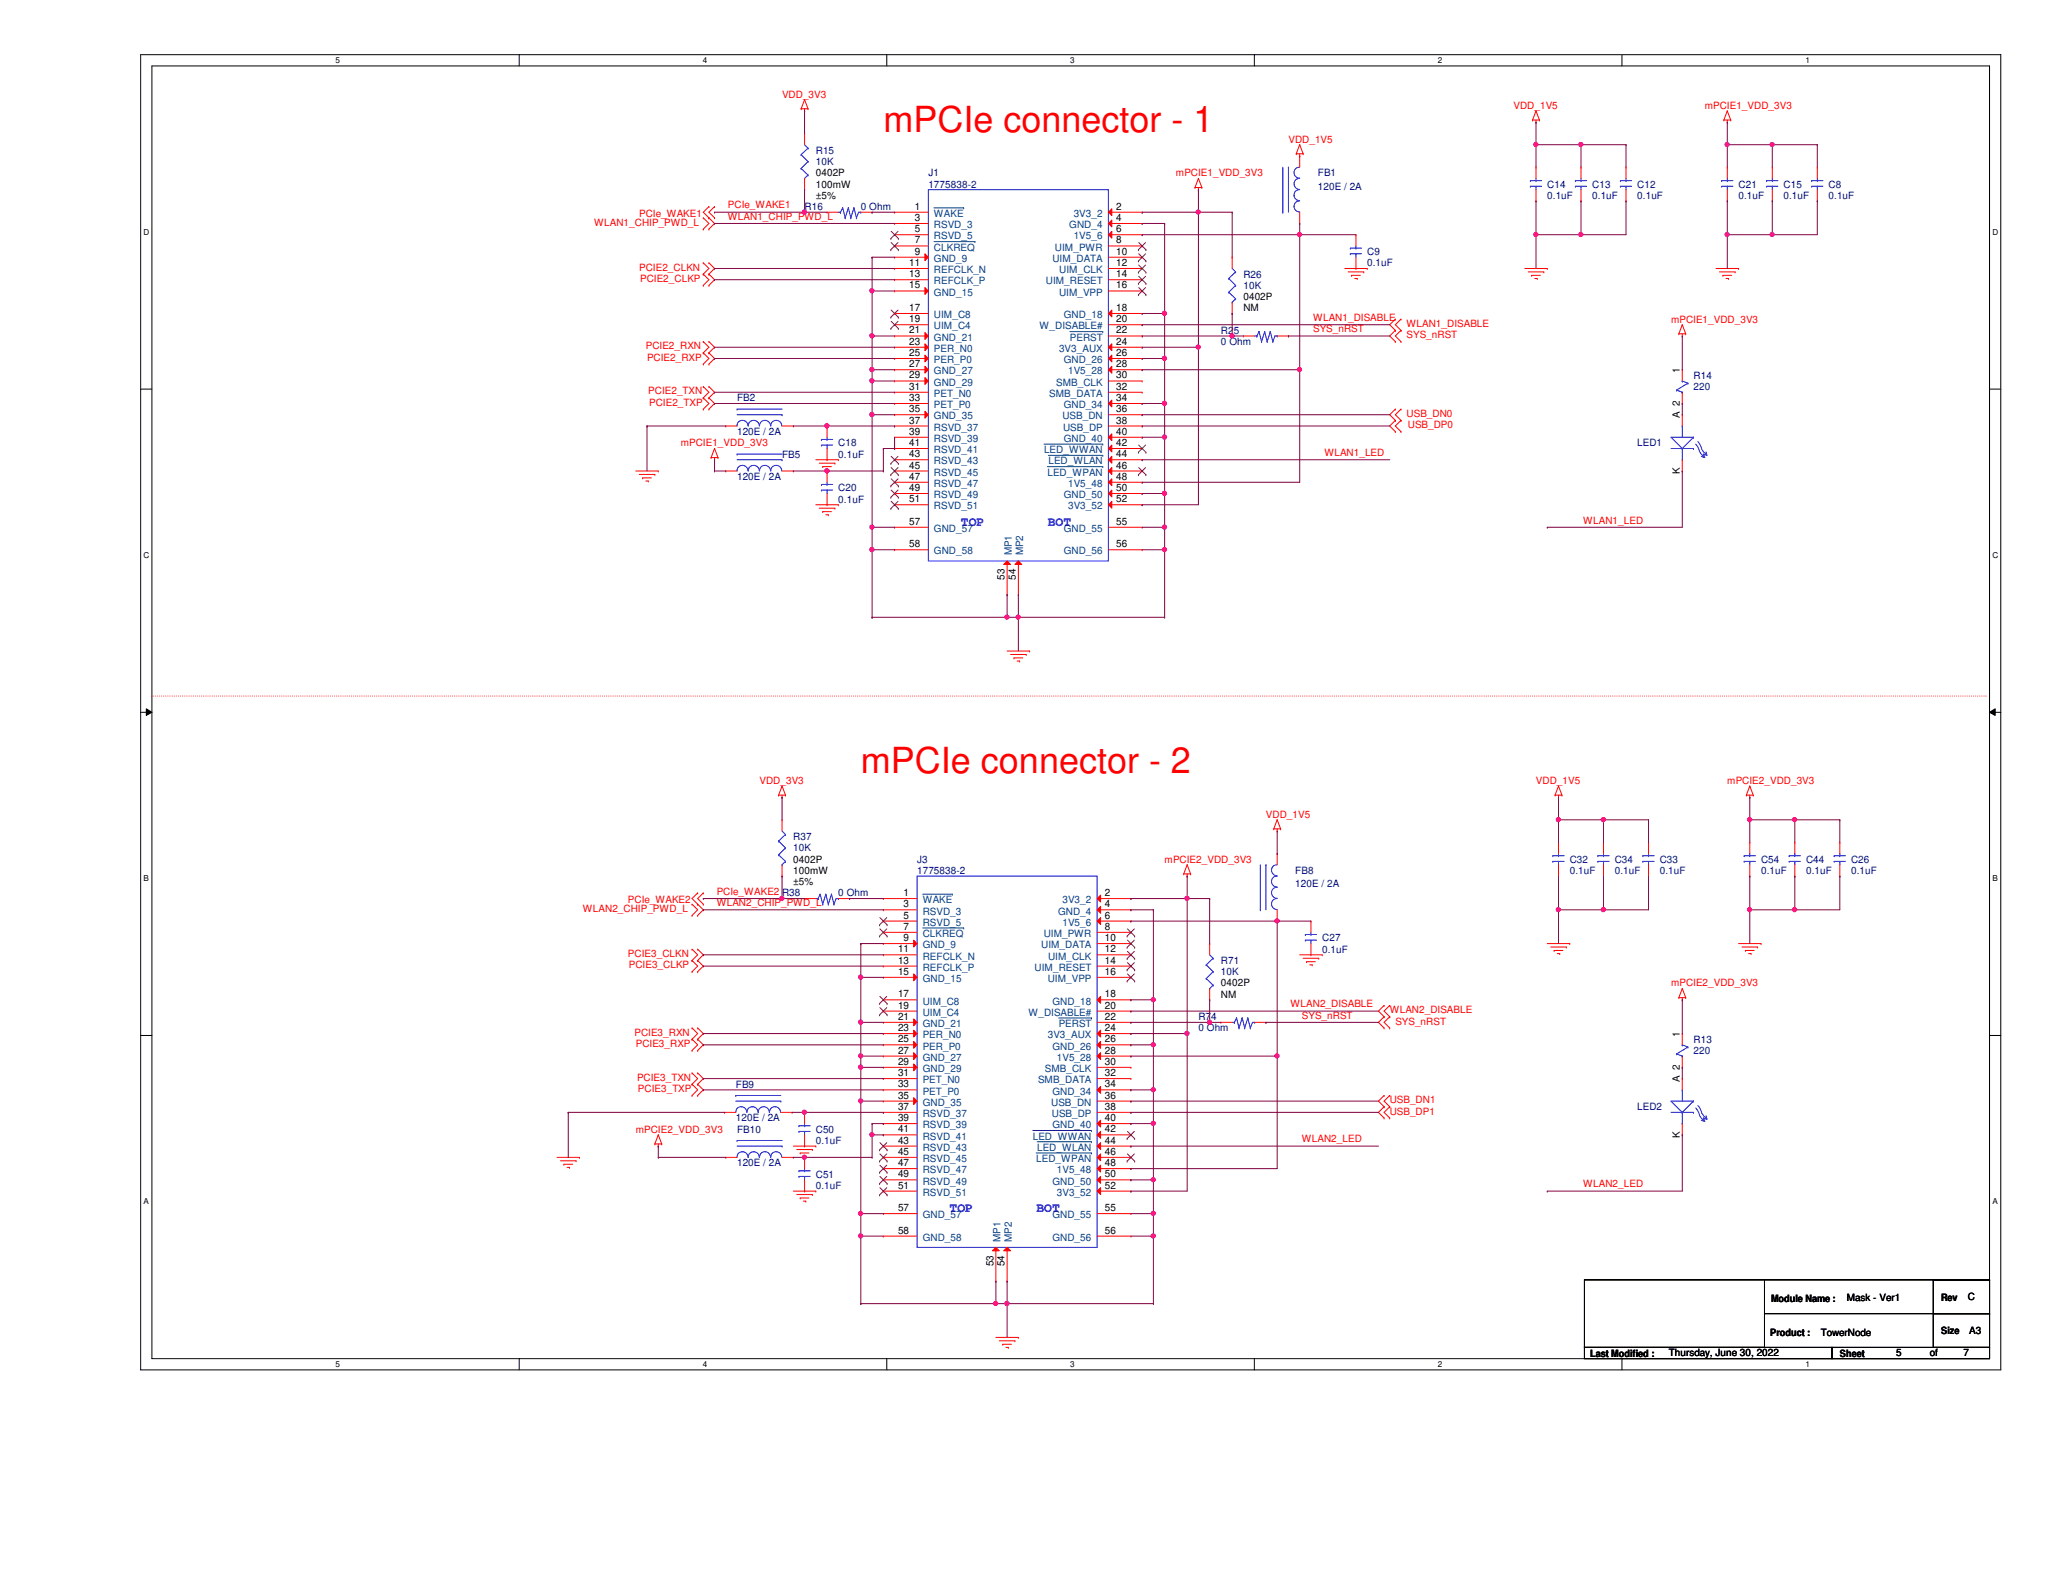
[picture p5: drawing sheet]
<svg xmlns="http://www.w3.org/2000/svg" width="279mm" height="216mm" viewBox="0 0 279 216" stroke-linecap="round" stroke-linejoin="round" font-family="sans-serif">
<defs><g id="words">
<g font-size="4.9" fill="#f00">
<text x="119.6" y="17.9">mPCIe connector - 1</text>
<text x="116.6" y="104.7">mPCIe connector - 2</text>
</g>
<g font-size="1.8" fill="#00f">
<text x="130.1" y="71.2">TOP</text>
<text x="141.9" y="71.2">BOT</text>
<text x="128.6" y="164.2">TOP</text>
<text x="140.4" y="164.2">BOT</text>
</g>
<g font-size="1.4" fill="#f00">
<text x="105.9" y="13.2">VDD_3V3</text>
<text x="205" y="14.7">VDD_1V5</text>
<text x="230.9" y="14.7">mPCIE1_VDD_3V3</text>
<text x="159.3" y="23.9">mPCIE1_VDD_3V3</text>
<text x="174.5" y="19.3">VDD_1V5</text>
<text x="86.6" y="29.4">PCIe_WAKE1</text>
<text x="98.6" y="28.2">PCIe_WAKE1</text>
<text x="98.6" y="29.8">WLAN1_CHIP_PWD_L</text>
<text x="80.5" y="30.6">WLAN1_CHIP_PWD_L</text>
<text x="86.6" y="36.7">PCIE2_CLKN</text>
<text x="86.7" y="38.2">PCIE2_CLKP</text>
<text x="87.5" y="47.3">PCIE2_RXN</text>
<text x="177.8" y="43.5">WLAN1_DISABLE</text>
<text x="177.8" y="45">SYS_nRST</text>
<text x="190.5" y="44.3">WLAN1_DISABLE</text>
<text x="190.5" y="45.8">SYS_nRST</text>
<text x="226.3" y="43.7">mPCIE1_VDD_3V3</text>
<text x="87.6" y="48.9">PCIE2_RXP</text>
<text x="87.8" y="53.4">PCIE2_TXN</text>
<text x="87.9" y="54.9">PCIE2_TXP</text>
<text x="190.5" y="56.5">USB_DN0</text>
<text x="190.7" y="58">USB_DP0</text>
<text x="92.2" y="60.5">mPCIE1_VDD_3V3</text>
<text x="179.4" y="61.8">WLAN1_LED</text>
<text x="214.4" y="70.9">WLAN1_LED</text>
<text x="102.9" y="106.2">VDD_3V3</text>
<text x="208" y="106.2">VDD_1V5</text>
<text x="233.9" y="106.2">mPCIE2_VDD_3V3</text>
<text x="171.4" y="110.7">VDD_1V5</text>
<text x="157.7" y="116.8">mPCIE2_VDD_3V3</text>
<text x="79" y="123.5">WLAN2_CHIP_PWD_L</text>
<text x="85" y="122.3">PCIe_WAKE2</text>
<text x="97.1" y="121.2">PCIe_WAKE2 R38</text>
<text x="97.1" y="122.7">WLAN2_CHIP_PWD_L</text>
<text x="85" y="129.6">PCIE3_CLKN</text>
<text x="85.2" y="131.1">PCIE3_CLKP</text>
<text x="174.8" y="136.4">WLAN2_DISABLE</text>
<text x="176.3" y="138">SYS_nRST</text>
<text x="188.2" y="137.2">WLAN2_DISABLE</text>
<text x="226.3" y="133.6">mPCIE2_VDD_3V3</text>
<text x="85.9" y="140.3">PCIE3_RXN</text>
<text x="86.1" y="141.8">PCIE3_RXP</text>
<text x="189" y="138.8">SYS_nRST</text>
<text x="86.3" y="146.4">PCIE3_TXN</text>
<text x="86.4" y="147.9">PCIE3_TXP</text>
<text x="188.2" y="149.4">USB_DN1</text>
<text x="86.1" y="153.4">mPCIE2_VDD_3V3</text>
<text x="176.3" y="154.7">WLAN2_LED</text>
<text x="188.2" y="151">USB_DP1</text>
<text x="214.4" y="160.8">WLAN2_LED</text>
</g>
<g font-size="1.4" fill="#000080">
<text x="110.5" y="20.8">R15</text>
<text x="110.5" y="22.4">10K</text>
<text x="125.7" y="23.9">J1</text>
<text x="178.5" y="23.9">FB1</text>
<text x="109" y="28.4">R16</text>
<text x="116.6" y="28.4">0 Ohm</text>
<text x="125.7" y="25.4">1775838-2</text>
<text x="178.5" y="25.7">120E / 2A</text>
<text x="209.5" y="25.4">C14</text>
<text x="209.5" y="26.9">0.1uF</text>
<text x="215.6" y="25.4">C13</text>
<text x="215.6" y="26.9">0.1uF</text>
<text x="221.7" y="25.4">C12</text>
<text x="221.7" y="26.9">0.1uF</text>
<text x="235.5" y="25.4">C21</text>
<text x="235.5" y="26.9">0.1uF</text>
<text x="241.6" y="25.4">C15</text>
<text x="241.6" y="26.9">0.1uF</text>
<text x="247.6" y="25.4">C8</text>
<text x="247.6" y="26.9">0.1uF</text>
<text x="185.2" y="34.5">C9</text>
<text x="168.4" y="37.6">R26</text>
<text x="168.4" y="39.1">10K</text>
<text x="185.2" y="36.1">0.1uF</text>
<text x="165.4" y="45.2">R25</text>
<text x="165.4" y="46.7">0 Ohm</text>
<text x="229.4" y="51.3">R14</text>
<text x="229.4" y="52.8">220</text>
<text x="99.8" y="54.4">FB2</text>
<text x="99.8" y="58.9">120E / 2A</text>
<text x="99.8" y="65">120E / 2A</text>
<text x="105.9" y="62">FB5</text>
<text x="113.5" y="60.5">C18</text>
<text x="113.5" y="62">0.1uF</text>
<text x="221.7" y="60.5">LED1</text>
<text x="113.5" y="66.5">C20</text>
<text x="113.5" y="68.1">0.1uF</text>
<text x="107.4" y="113.8">R37</text>
<text x="107.4" y="115.3">10K</text>
<text x="124.2" y="116.8">J3</text>
<text x="124.2" y="118.4">1775838-2</text>
<text x="175.4" y="118.4">FB8</text>
<text x="212.6" y="116.8">C32</text>
<text x="212.6" y="118.4">0.1uF</text>
<text x="218.7" y="116.8">C34</text>
<text x="218.7" y="118.4">0.1uF</text>
<text x="224.8" y="116.8">C33</text>
<text x="224.8" y="118.4">0.1uF</text>
<text x="238.5" y="116.8">C54</text>
<text x="238.5" y="118.4">0.1uF</text>
<text x="244.6" y="116.8">C44</text>
<text x="244.6" y="118.4">0.1uF</text>
<text x="250.7" y="116.8">C26</text>
<text x="250.7" y="118.4">0.1uF</text>
<text x="113.5" y="121.4">0 Ohm</text>
<text x="175.4" y="120.2">120E / 2A</text>
<text x="165.4" y="130.6">R71</text>
<text x="179.1" y="127.5">C27</text>
<text x="179.1" y="129">0.1uF</text>
<text x="165.4" y="132.1">10K</text>
<text x="162.3" y="138.2">R74</text>
<text x="162.3" y="139.7">0 Ohm</text>
<text x="229.4" y="141.2">R13</text>
<text x="229.4" y="142.7">220</text>
<text x="99.7" y="147.3">FB9</text>
<text x="99.7" y="151.9">120E / 2A</text>
<text x="99.8" y="153.4">FB10</text>
<text x="110.5" y="153.4">C50</text>
<text x="110.5" y="154.9">0.1uF</text>
<text x="221.7" y="150.4">LED2</text>
<text x="99.8" y="158">120E / 2A</text>
<text x="110.5" y="159.5">C51</text>
<text x="110.5" y="161">0.1uF</text>
</g>
<g font-size="1.4">
<text x="110.5" y="23.9">0402P</text>
<text x="110.5" y="25.4">100mW</text>
<text x="110.5" y="26.9">±5%</text>
<text x="123.9" y="28.4">1</text>
<text x="123.9" y="29.9">3</text>
<text x="151.2" y="28.4">2</text>
<text x="151.2" y="29.9">4</text>
<text x="123.9" y="31.5">5</text>
<text x="123.9" y="33">7</text>
<text x="123.9" y="34.5">9</text>
<text x="151.2" y="31.5">6</text>
<text x="151.2" y="33">8</text>
<text x="151.2" y="34.5">10</text>
<text x="123.1" y="36">11</text>
<text x="123.1" y="37.5">13</text>
<text x="123.1" y="39.1">15</text>
<text x="151.2" y="36">12</text>
<text x="151.2" y="37.5">14</text>
<text x="151.2" y="39.1">16</text>
<text x="168.4" y="40.6">0402P</text>
<text x="123.1" y="42.1">17</text>
<text x="123.1" y="43.6">19</text>
<text x="123.1" y="45.2">21</text>
<text x="123.1" y="46.7">23</text>
<text x="151.2" y="42.1">18</text>
<text x="151.2" y="43.6">20</text>
<text x="151.2" y="45.2">22</text>
<text x="151.2" y="46.7">24</text>
<text x="168.4" y="42.2">NM</text>
<text x="123.1" y="48.2">25</text>
<text x="123.1" y="49.7">27</text>
<text x="123.1" y="51.3">29</text>
<text x="123.1" y="52.8">31</text>
<text x="151.2" y="48.2">26</text>
<text x="151.2" y="49.7">28</text>
<text x="151.2" y="51.3">30</text>
<text x="151.2" y="52.8">32</text>
<text x="227.5" y="50.5" transform="rotate(-90 227.5 50.5)">1</text>
<text x="123.1" y="54.3">33</text>
<text x="123.1" y="55.8">35</text>
<text x="123.1" y="57.4">37</text>
<text x="123.1" y="58.9">39</text>
<text x="151.2" y="54.3">34</text>
<text x="151.2" y="55.8">36</text>
<text x="151.2" y="57.4">38</text>
<text x="151.2" y="58.9">40</text>
<text x="227.5" y="56.6" transform="rotate(-90 227.5 56.6)">A 2</text>
<text x="123.1" y="60.4">41</text>
<text x="123.1" y="61.9">43</text>
<text x="123.1" y="63.5">45</text>
<text x="123.1" y="65">47</text>
<text x="151.2" y="60.4">42</text>
<text x="151.2" y="61.9">44</text>
<text x="151.2" y="63.5">46</text>
<text x="151.2" y="65">48</text>
<text x="227.5" y="64.2" transform="rotate(-90 227.5 64.2)">K</text>
<text x="123.1" y="66.5">49</text>
<text x="123.1" y="68">51</text>
<text x="123.1" y="71.1">57</text>
<text x="151.2" y="66.5">50</text>
<text x="151.2" y="68">52</text>
<text x="151.2" y="71.1">55</text>
<text x="123.1" y="74.1">58</text>
<text x="151.2" y="74.1">56</text>
<text x="136.1" y="78.6" transform="rotate(-90 136.1 78.6)">53</text>
<text x="137.6" y="78.6" transform="rotate(-90 137.6 78.6)">54</text>
<text x="107.4" y="116.8">0402P</text>
<text x="107.4" y="118.4">100mW</text>
<text x="107.4" y="119.9">±5%</text>
<text x="122.4" y="121.4">1</text>
<text x="122.4" y="122.9">3</text>
<text x="122.4" y="124.4">5</text>
<text x="122.4" y="125.9">7</text>
<text x="149.6" y="121.4">2</text>
<text x="149.6" y="122.9">4</text>
<text x="149.6" y="124.4">6</text>
<text x="149.6" y="125.9">8</text>
<text x="121.6" y="129">11</text>
<text x="121.6" y="130.5">13</text>
<text x="122.4" y="127.5">9</text>
<text x="149.6" y="127.5">10</text>
<text x="149.6" y="129">12</text>
<text x="149.6" y="130.5">14</text>
<text x="121.6" y="132">15</text>
<text x="121.6" y="135.1">17</text>
<text x="121.6" y="136.6">19</text>
<text x="149.6" y="132">16</text>
<text x="149.6" y="135.1">18</text>
<text x="149.6" y="136.6">20</text>
<text x="165.4" y="133.6">0402P</text>
<text x="165.4" y="135.1">NM</text>
<text x="121.6" y="138.1">21</text>
<text x="121.6" y="139.7">23</text>
<text x="121.6" y="141.2">25</text>
<text x="121.6" y="142.7">27</text>
<text x="149.6" y="138.1">22</text>
<text x="149.6" y="139.7">24</text>
<text x="149.6" y="141.2">26</text>
<text x="149.6" y="142.7">28</text>
<text x="227.5" y="140.5" transform="rotate(-90 227.5 140.5)">1</text>
<text x="121.6" y="144.2">29</text>
<text x="121.6" y="145.8">31</text>
<text x="121.6" y="147.3">33</text>
<text x="121.6" y="148.8">35</text>
<text x="149.6" y="144.2">30</text>
<text x="149.6" y="145.8">32</text>
<text x="149.6" y="147.3">34</text>
<text x="149.6" y="148.8">36</text>
<text x="227.5" y="146.6" transform="rotate(-90 227.5 146.6)">A 2</text>
<text x="121.6" y="150.3">37</text>
<text x="121.6" y="151.8">39</text>
<text x="121.6" y="153.4">41</text>
<text x="121.6" y="154.9">43</text>
<text x="149.6" y="150.3">38</text>
<text x="149.6" y="151.8">40</text>
<text x="149.6" y="153.4">42</text>
<text x="149.6" y="154.9">44</text>
<text x="227.5" y="154.1" transform="rotate(-90 227.5 154.1)">K</text>
<text x="121.6" y="156.4">45</text>
<text x="121.6" y="157.9">47</text>
<text x="121.6" y="159.5">49</text>
<text x="121.6" y="161">51</text>
<text x="149.6" y="156.4">46</text>
<text x="149.6" y="157.9">48</text>
<text x="149.6" y="159.5">50</text>
<text x="149.6" y="161">52</text>
<text x="121.6" y="164">57</text>
<text x="121.6" y="167.1">58</text>
<text x="149.6" y="164">55</text>
<text x="149.6" y="167.1">56</text>
<text x="134.5" y="171.5" transform="rotate(-90 134.5 171.5)">53</text>
<text x="136.1" y="171.5" transform="rotate(-90 136.1 171.5)">54</text>
<text x="239.9" y="176.3">Module Name :</text>
<text x="250.1" y="176.3">Mask - Ver1</text>
<text x="262.9" y="176.1">Rev</text>
<text x="266.5" y="176.1">C</text>
<text x="215.3" y="183.8">Last Modified :</text>
<text x="226" y="183.7">Thursday, June 30, 2022</text>
<text x="239.7" y="180.9">Product :</text>
<text x="246.6" y="181">TowerNode</text>
<text x="249.2" y="183.8">Sheet</text>
<text x="256.8" y="183.7">5</text>
<text x="261.4" y="183.7">of</text>
<text x="262.9" y="180.7">Size</text>
<text x="265.9" y="183.7">7</text>
<text x="266.7" y="180.7">A3</text>
</g>
<g font-size="1.4" fill="#004080">
<text x="126.5" y="29.4">WAKE</text>
<text x="145.4" y="29.4">3V3_2</text>
<text x="126.5" y="30.9">RSVD_3</text>
<text x="126.5" y="32.4">RSVD_5</text>
<text x="126.5" y="34">CLKREQ</text>
<text x="126.5" y="35.5">GND_9</text>
<text x="142.5" y="35.5">UIM_DATA</text>
<text x="142.9" y="34">UIM_PWR</text>
<text x="144.8" y="30.9">GND_4</text>
<text x="145.4" y="32.4">1V5_6</text>
<text x="126.5" y="37">REFCLK_N</text>
<text x="126.5" y="38.5">REFCLK_P</text>
<text x="126.5" y="40">GND_15</text>
<text x="141.6" y="38.5">UIM_RESET</text>
<text x="143.4" y="40">UIM_VPP</text>
<text x="143.5" y="37">UIM_CLK</text>
<text x="126.5" y="43.1">UIM_C8</text>
<text x="126.5" y="44.6">UIM_C4</text>
<text x="126.5" y="46.1">GND_21</text>
<text x="126.5" y="47.7">PER_N0</text>
<text x="140.8" y="44.6">W_DISABLE#</text>
<text x="143.4" y="47.7">3V3_AUX</text>
<text x="144.1" y="43.1">GND_18</text>
<text x="144.9" y="46.1">PERST</text>
<text x="126.5" y="49.2">PER_P0</text>
<text x="126.5" y="50.7">GND_27</text>
<text x="126.5" y="52.2">GND_29</text>
<text x="126.5" y="53.8">PET_N0</text>
<text x="142.1" y="53.8">SMB_DATA</text>
<text x="143" y="52.2">SMB_CLK</text>
<text x="144.1" y="49.2">GND_26</text>
<text x="144.7" y="50.7">1V5_28</text>
<text x="126.5" y="55.3">PET_P0</text>
<text x="126.5" y="56.8">GND_35</text>
<text x="126.5" y="58.3">RSVD_37</text>
<text x="126.5" y="59.9">RSVD_39</text>
<text x="143.9" y="56.8">USB_DN</text>
<text x="144" y="58.3">USB_DP</text>
<text x="144.1" y="55.3">GND_34</text>
<text x="144.1" y="59.9">GND_40</text>
<text x="126.5" y="61.4">RSVD_41</text>
<text x="126.5" y="62.9">RSVD_43</text>
<text x="126.5" y="64.4">RSVD_45</text>
<text x="126.5" y="66">RSVD_47</text>
<text x="141.4" y="61.4">LED_WWAN</text>
<text x="141.9" y="64.4">LED_WPAN</text>
<text x="142" y="62.9">LED_WLAN</text>
<text x="144.7" y="66">1V5_48</text>
<text x="126.5" y="67.5">RSVD_49</text>
<text x="126.5" y="69">RSVD_51</text>
<text x="144.1" y="67.5">GND_50</text>
<text x="144.7" y="69">3V3_52</text>
<text x="126.5" y="72.1">GND_57</text>
<text x="126.5" y="75.1">GND_58</text>
<text x="137" y="75.2" transform="rotate(-90 137 75.2)">MP1</text>
<text x="138.6" y="75.2" transform="rotate(-90 138.6 75.2)">MP2</text>
<text x="144.1" y="72.1">GND_55</text>
<text x="144.1" y="75.1">GND_56</text>
<text x="125" y="122.3">WAKE</text>
<text x="125" y="123.9">RSVD_3</text>
<text x="125" y="125.4">RSVD_5</text>
<text x="143.3" y="123.9">GND_4</text>
<text x="143.9" y="122.3">3V3_2</text>
<text x="143.9" y="125.4">1V5_6</text>
<text x="125" y="126.9">CLKREQ</text>
<text x="125" y="128.4">GND_9</text>
<text x="125" y="130">REFCLK_N</text>
<text x="125" y="131.5">REFCLK_P</text>
<text x="140.1" y="131.5">UIM_RESET</text>
<text x="141" y="128.4">UIM_DATA</text>
<text x="141.4" y="126.9">UIM_PWR</text>
<text x="141.9" y="130">UIM_CLK</text>
<text x="125" y="133">GND_15</text>
<text x="125" y="136.1">UIM_C8</text>
<text x="125" y="137.6">UIM_C4</text>
<text x="139.3" y="137.6">W_DISABLE#</text>
<text x="141.9" y="133">UIM_VPP</text>
<text x="142.5" y="136.1">GND_18</text>
<text x="125" y="139.1">GND_21</text>
<text x="125" y="140.6">PER_N0</text>
<text x="125" y="142.2">PER_P0</text>
<text x="125" y="143.7">GND_27</text>
<text x="141.9" y="140.6">3V3_AUX</text>
<text x="142.5" y="142.2">GND_26</text>
<text x="143.1" y="143.7">1V5_28</text>
<text x="143.4" y="139.1">PERST</text>
<text x="125" y="145.2">GND_29</text>
<text x="125" y="146.7">PET_N0</text>
<text x="125" y="148.3">PET_P0</text>
<text x="125" y="149.8">GND_35</text>
<text x="140.6" y="146.7">SMB_DATA</text>
<text x="141.5" y="145.2">SMB_CLK</text>
<text x="142.4" y="149.8">USB_DN</text>
<text x="142.5" y="148.3">GND_34</text>
<text x="125" y="151.3">RSVD_37</text>
<text x="125" y="152.8">RSVD_39</text>
<text x="125" y="154.3">RSVD_41</text>
<text x="125" y="155.9">RSVD_43</text>
<text x="139.9" y="154.3">LED_WWAN</text>
<text x="140.5" y="155.9">LED_WLAN</text>
<text x="142.5" y="151.3">USB_DP</text>
<text x="142.5" y="152.8">GND_40</text>
<text x="125" y="157.4">RSVD_45</text>
<text x="125" y="158.9">RSVD_47</text>
<text x="125" y="160.4">RSVD_49</text>
<text x="125" y="162">RSVD_51</text>
<text x="140.3" y="157.4">LED_WPAN</text>
<text x="142.5" y="160.4">GND_50</text>
<text x="143.1" y="158.9">1V5_48</text>
<text x="143.1" y="162">3V3_52</text>
<text x="125" y="165">GND_57</text>
<text x="142.5" y="165">GND_55</text>
<text x="125" y="168.1">GND_58</text>
<text x="135.5" y="168.2" transform="rotate(-90 135.5 168.2)">MP1</text>
<text x="137" y="168.2" transform="rotate(-90 137 168.2)">MP2</text>
<text x="142.5" y="168.1">GND_56</text>
</g>
<g font-size="1.1">
<text x="45.4" y="8.6">5</text>
<text x="95.2" y="8.6">4</text>
<text x="144.9" y="8.6">3</text>
<text x="194.7" y="8.6">2</text>
<text x="244.5" y="8.6">1</text>
<text x="19.4" y="31.8">D</text>
<text x="269.8" y="31.8">D</text>
<text x="19.4" y="75.6">C</text>
<text x="269.8" y="75.6">C</text>
<text x="19.4" y="119.3">B</text>
<text x="269.8" y="119.3">B</text>
<text x="19.4" y="163.1">A</text>
<text x="269.8" y="163.1">A</text>
<text x="45.4" y="185.2">5</text>
<text x="95.2" y="185.2">4</text>
<text x="144.9" y="185.2">3</text>
<text x="194.7" y="185.2">2</text>
<text x="244.5" y="185.2">1</text>
</g>
</g></defs>
<path d="M19.1 7.4h251.9v178.1h-251.9zM20.6 8.9h248.9v175.1h-248.9z" fill="none" stroke="#000" stroke-width=".14"/>
<g fill="#fff">
<path d="M45.4 7.6h.6v1.2h-.6z"/>
<path d="M45.4 184.2h.6v1.2h-.6z"/>
</g>
<path d="M70.3 7.4v1.5M70.3 184v1.5" fill="none" stroke="#000" stroke-width=".14"/>
<g fill="#fff">
<path d="M95.2 7.6h.6v1.2h-.6z"/>
<path d="M95.2 184.2h.6v1.2h-.6z"/>
</g>
<path d="M120.1 7.4v1.5M120.1 184v1.5" fill="none" stroke="#000" stroke-width=".14"/>
<g fill="#fff">
<path d="M144.9 7.6h.6v1.2h-.6z"/>
<path d="M144.9 184.2h.6v1.2h-.6z"/>
</g>
<path d="M169.9 7.4v1.5M169.9 184v1.5" fill="none" stroke="#000" stroke-width=".14"/>
<g fill="#fff">
<path d="M194.7 7.6h.6v1.2h-.6z"/>
<path d="M194.7 184.2h.6v1.2h-.6z"/>
</g>
<path d="M219.7 7.4v1.5M219.7 184v1.5" fill="none" stroke="#000" stroke-width=".14"/>
<g fill="#fff">
<path d="M244.5 7.6h.6v1.2h-.6z"/>
<path d="M244.5 184.2h.6v1.2h-.6z"/>
<path d="M19.4 30.8h.8v1.2h-.8z"/>
<path d="M269.8 30.8h.8v1.2h-.8z"/>
<path d="M19.4 74.6h.8v1.2h-.8z"/>
<path d="M269.8 74.6h.8v1.2h-.8z"/>
</g>
<path d="M19.1 52.7h1.5M269.5 52.7h1.5" fill="none" stroke="#000" stroke-width=".14"/>
<g fill="#fff">
<path d="M19.4 118.4h.8v1.1h-.8z"/>
<path d="M269.8 118.4h.8v1.1h-.8z"/>
</g>
<path d="M19.1 96.5h1.5M19.8 96l.8 .5-.8 .4zM269.5 96.5l.7-.5v.9zM269.5 96.5h1.5" fill="none" stroke="#000" stroke-width=".14"/>
<path d="M19.8 96l.8 .5-.8 .4zM269.5 96.5l.7-.5v.9z" fill="#000"/>
<g fill="#fff">
<path d="M19.4 162.1h.8v1.2h-.8z"/>
<path d="M269.8 162.1h.8v1.2h-.8z"/>
</g>
<path d="M19.1 140.2h1.5M269.5 140.2h1.5M214.6 173.4h24.4v9.1h-24.4zM239 177.9h30.5M239 173.4h30.5M261.8 173.4h7.7v4.5h-7.7zM261.8 177.9h7.7v4.6h-7.7zM269.5 177.9h.1M269.5 173.4h.1M214.6 182.5h33.5v1.5h-33.5zM248.1 182.5h21.4v1.5h-21.4z" fill="none" stroke="#000" stroke-width=".14"/>
<path d="M20.6 94.3h248.4M269 94.3h.1" fill="none" stroke="#f00" stroke-width=".14" stroke-dasharray="0 .3"/>
<g fill="none" stroke="#f00" stroke-width=".14">
<path d="M108.5 14.7h.1M108.5 14.7h.9M109 15h.1M109 13.5h.1M109 14.7v.3M109 13.5l-.5 1.2M109 13.5l.4 1.2M109.4 14.7h.1M176 19.6h.1M176 19.6l-.4 1.2M176 19.6l.5 1.2M207.6 16.3h.1"/>
<path d="M207.6 16.3h.9M208 16.6h.1M208 15h.1M208 16.3v.3M208 15l-.4 1.3M208 15l.5 1.3M208.5 16.3h.1M233.5 16.3h.1M233.5 16.3h.9M233.9 16.6h.1M233.9 15h.1M233.9 16.3v.3"/>
<path d="M233.9 15l-.4 1.3M233.9 15l.5 1.3M234.4 16.3h.1M95.3 35.6h.1M95.3 37.1h.1M95.3 38.6h.1M95.3 29.5h.1M95.3 31h.1M95.3 35.6l.7 .8-.7 .7M95.3 37.1l.7 .8-.7 .7M95.3 29.5l.7 .8-.7 .7M96 37.1h.1"/>
<path d="M96 35.6h.1M96 38.6h.1M96 28h.1M96 29.5h.1M96 31h.1M96 35.6l.8 .8-.8 .7M96 37.1l.8 .8-.8 .7M96 28l-.7 .7 1.5 1.6-.8 .7M96.8 28h.1M96.8 29.5h.1M96.8 28l-.8 .7 .8 .8M112 28.7h.1"/>
<path d="M112 28.7h1.5M116.6 28.7h1.5M118.1 28.7h.1M161.8 25.4h.1M161.8 25.4h1M162.3 25.7h.1M162.3 24.2h.1M162.3 25.4v.3M162.3 24.2l-.5 1.2M162.3 24.2l.5 1.2M162.8 25.4h.1M175.6 20.8h.1"/>
<path d="M175.6 20.8h.9M176 21.1h.1M176 20.8v.3M176.5 20.8h.1M182.1 36.4h3.1M182.6 36.8h2.1M183 37.3h.1M183 37.3h1.2M183.5 37.7h.3M183.6 31.8h.1M183.6 36.4h.1M183.6 31.8v1.5"/>
<path d="M183.6 34.8v1.6M183.8 37.7h.1M184.7 36.8h.1M185.2 36.4h.1M206.5 36.4h3.1M207 36.8h2.1M207.4 37.3h.1M207.4 37.3h1.2M207.9 37.7h.3M208.2 37.7h.1M209.1 36.8h.1M209.6 36.4h.1"/>
<path d="M220.2 22.6h.1M220.2 27.2h.1M220.2 22.6v1.6M220.2 25.7v1.5M232.4 36.4h3.1M232.9 36.8h2.1M233.3 37.3h.1M233.3 37.3h1.2M233.8 37.7h.3M234.1 37.7h.1M235 36.8h.1M235.5 36.4h.1"/>
<path d="M95.3 52.4h.1M95.3 53.9h.1M95.3 55.4h.1M95.3 46.3h.1M95.3 47.8h.1M95.3 49.3h.1M95.3 52.4l.7 .7-.7 .8M95.3 53.9l.7 .8-.7 .7M95.3 46.3l.7 .7-.7 .8M95.3 47.8l.7 .8-.7 .7M96 53.9h.1M96 52.4h.1"/>
<path d="M96 55.4h.1M96 47.8h.1M96 46.3h.1M96 49.3h.1M96 52.4l.8 .7-.8 .8M96 53.9l.8 .8-.8 .7M96 46.3l.8 .7-.8 .8M96 47.8l.8 .8-.8 .7M98.3 57.7h.1M98.3 57.7h1.5M105.9 57.7h1.5M107.4 57.7h.1"/>
<path d="M189 56.9h.1M189 55.4h.1M189 58.5h.1M189 44.7h.1M189 43.2h.1M189 46.3h.1M189 55.4l-.8 .8 .8 .7M189 56.9l-.8 .8 .8 .8M189 43.2l-.8 .8 .8 .7M189 44.7l-.8 .8 .8 .8M189.7 55.4h.1M189.7 56.9h.1"/>
<path d="M189.7 58.5h.1M189.7 43.2h.1M189.7 44.7h.1M189.7 46.3h.1M189.7 55.4l-.7 .8 .7 .7M189.7 56.9l-.7 .8 .7 .8M189.7 43.2l-.7 .8 .7 .7M189.7 44.7l-.7 .8 .7 .8M227.4 45.2h.1M227.4 45.2h.9M227.8 45.5h.1M227.8 44h.1"/>
<path d="M227.8 50.1h.1M227.8 54.7h.1M227.8 56.2h.1M227.8 45.2v.3M227.8 50.1v1.5M227.8 53.1v1.6M227.8 56.2v1.5M227.8 44l-.4 1.2M227.8 44l.5 1.2M228.3 45.2h.1M86.1 63.8h3.1M86.6 64.3h2.1"/>
<path d="M87 64.7h.1M87 64.7h1.2M87.5 65.2h.3M87.8 65.2h.1M88.7 64.3h.1M89.2 63.8h.1M96.3 62h.1M96.3 62h.9M96.8 62.3h.1M96.8 60.7h.1M96.8 62v.3M96.8 60.7l-.5 1.3"/>
<path d="M96.8 60.7l.4 1.3M97.2 62h.1M110.5 68.4h3M110.5 62.3h3M111 68.8h2.1M111 62.7h2.1M111.4 69.3h.1M111.4 63.2h.1M111.4 69.3h1.2M111.4 63.2h1.2M111.8 69.7h.4M111.8 63.6h.4"/>
<path d="M112 63.8h.1M112 68.4h.1M112 63.8v1.5M112 66.8v1.6M112.2 69.7h.1M112.2 63.6h.1M113.1 68.8h.1M113.1 62.7h.1M113.5 68.4h.1M113.5 62.3h.1M227.8 63.8h.1M227.8 62.3v1.5"/>
<path d="M136.4 88.2h3M136.9 88.6h2.1M137.3 89.1h.1M137.3 89.1h1.2M137.8 89.5h.3M138.1 89.5h.1M139 88.6h.1M139.4 88.2h.1M105.5 107.7h.1M105.5 107.7h.9M105.9 108h.1M105.9 106.5h.1"/>
<path d="M105.9 107.7v.3M105.9 106.5l-.4 1.2M105.9 106.5l.5 1.2M106.4 107.7h.1M160.3 118.4h.1M160.3 118.4h.9M160.8 118.7h.1M160.8 117.1h.1M160.8 118.4v.3M160.8 117.1l-.5 1.3M160.8 117.1l.4 1.3M161.2 118.4h.1"/>
<path d="M172.5 112.3h.1M172.5 112.3h.9M173 112.6h.1M173 111h.1M173 112.3v.3M173 111l-.5 1.3M173 111l.4 1.3M173.4 112.3h.1M210.6 107.7h.1M210.6 107.7h.9M211.1 108h.1M211.1 106.5h.1"/>
<path d="M211.1 107.7v.3M211.1 106.5l-.5 1.2M211.1 106.5l.4 1.2M211.5 107.7h.1M236.5 107.7h.1M236.5 107.7h.9M237 108h.1M237 106.5h.1M237 107.7v.3M237 106.5l-.5 1.2M237 106.5l.4 1.2M237.4 107.7h.1"/>
<path d="M249.2 114.1h.1M249.2 118.7h.1M249.2 114.1v1.5M249.2 117.1v1.6M93.7 128.6h.1M93.7 130.1h.1M93.7 131.6h.1M93.7 139.2h.1M93.7 122.5h.1M93.7 124h.1M93.7 128.6l.8 .7-.8 .8M93.7 130.1l.8 .8-.8 .7"/>
<path d="M93.7 139.2l.8 .8-.8 .8M93.7 122.5l.8 .7-.8 .8M94.5 130.1h.1M94.5 128.6h.1M94.5 131.6h.1M94.5 139.2h.1M94.5 120.9h.1M94.5 122.5h.1M94.5 124h.1M94.5 128.6l.8 .7-.8 .8M94.5 130.1l.8 .8-.8 .7M94.5 139.2l.8 .8-.8 .8"/>
<path d="M94.5 120.9l-.8 .8 1.6 1.5-.8 .8M95.3 120.9h.1M95.3 122.5h.1M95.3 120.9l-.8 .8 .8 .8M119.6 121.7h.1M119.6 123.2h.1M119.6 124.8h.1M119.6 126.3h.1M119.6 121.7h4.6M119.6 123.2h4.6M119.6 124.8h4.6M119.6 126.3h4.6"/>
<path d="M165.4 138.5h.1M165.4 138.5h1.5M169.9 138.5h1.6M171.5 138.5h.1M176 129.3h3.1M176.5 129.8h2.1M177 130.3h.1M177 130.3h1.1M177.4 130.7h.3M177.7 130.7h.1M178.6 129.8h.1M179.1 129.3h.1"/>
<path d="M187.5 136.2h.1M187.5 137.7h.1M187.5 139.2h.1M187.5 136.2l-.8 .7 .8 .8M187.5 137.7l-.8 .8 .8 .7M188.2 137.7h.1M188.2 136.2h.1M188.2 139.2h.1M188.2 136.2l-.7 .7 .7 .8M188.2 137.7l-.7 .8 .7 .7M209.6 127.8h3M210 128.3h2.1"/>
<path d="M210.5 128.7h.1M210.5 128.7h1.2M210.9 129.2h.3M211.2 129.2h.1M212.1 128.3h.1M212.6 127.8h.1M227.4 135.1h.1M227.4 135.1h.9M227.8 135.4h.1M227.8 133.9h.1M227.8 135.1v.3M227.8 133.9l-.4 1.2"/>
<path d="M227.8 133.9l.5 1.2M228.3 135.1h.1M235.5 127.8h3M235.9 128.3h2.1M236.4 128.7h.1M236.4 128.7h1.2M236.8 129.2h.4M237.2 129.2h.1M238 128.3h.1M238.5 127.8h.1M75.4 156.8h3.1M75.9 157.2h2.1"/>
<path d="M76.4 157.7h.1M76.4 157.7h1.2M76.8 158.1h.3M77.1 158.1h.1M78 157.2h.1M78.5 156.8h.1M88.7 154.9h.1M88.7 154.9h.9M89.2 155.2h.1M89.2 153.7h.1M89.2 154.9v.3M89.2 153.7l-.5 1.2"/>
<path d="M89.2 153.7l.4 1.2M89.6 154.9h.1M93.7 140.8h.1M93.7 142.3h.1M93.7 145.3h.1M93.7 146.9h.1M93.7 148.4h.1M93.7 140.8l.8 .7-.8 .8M93.7 145.3l.8 .8-.8 .8M93.7 146.9l.8 .7-.8 .8M94.5 140.8h.1M94.5 142.3h.1"/>
<path d="M94.5 146.9h.1M94.5 145.3h.1M94.5 148.4h.1M94.5 140.8l.8 .7-.8 .8M94.5 145.3l.8 .8-.8 .8M94.5 146.9l.8 .7-.8 .8M107.4 155.2h3.1M107.9 155.7h2.1M108.4 156.2h.1M108.4 156.2h1.2M108.8 156.6h.3M109.1 156.6h.1"/>
<path d="M110 155.7h.1M110.5 155.2h.1M187.5 148.4h.1M187.5 149.9h.1M187.5 151.4h.1M187.5 148.4l-.8 .7 .8 .8M187.5 149.9l-.8 .8 .8 .7M188.2 149.9h.1M188.2 148.4h.1M188.2 151.4h.1M188.2 148.4l-.7 .7 .7 .8M188.2 149.9l-.7 .8 .7 .7"/>
<path d="M107.4 161.3h3.1M107.9 161.8h2.1M108.4 162.3h.1M108.4 162.3h1.2M108.8 162.7h.3M109.1 162.7h.1M110 161.8h.1M110.5 161.3h.1M134.9 181.1h3M135.3 181.6h2.2M135.8 182.1h.1M135.8 182.1h1.2"/>
<path d="M136.2 182.5h.4M136.6 182.5h.1M137.5 181.6h.1M137.9 181.1h.1"/>
</g>
<g fill="none" stroke="#00f" stroke-width=".14">
<path d="M113.5 28.7h.3M113.8 28.7h.1M114.1 28.2h.1M114.1 28.2l-.3 .5M114.1 28.2l.4 1.3M114.5 29.5h.1M114.9 28.2h.1M114.9 28.2l.3 1.3M114.9 28.2l-.4 1.3M115.2 29.5h.1M115.7 28.2h.1M115.7 28.2l.3 1.3"/>
<path d="M115.7 28.2l-.5 1.3M116 29.5h.1M116.6 28.7h.1M116.6 28.7h-.3l-.3 .8M182.9 33.6h.1M182.9 34.4h.1M182.9 33.6h1.5M182.9 34.4h1.5M183.6 33.6h.1M183.6 34.4h.1M183.6 33.3v.3M183.6 34.4v.4"/>
<path d="M219.5 24.5h.1M219.5 25.2h.1M219.5 24.5h1.5M219.5 25.2h1.5M220.2 24.5h.1M220.2 25.2h.1M220.2 24.2v.3M220.2 25.2v.5M99.8 57.7a.74 .74 0 0 1 .8-.8 .74 .74 0 0 1 .7 .8M99.8 55.4h.1M99.8 56.2h6.1M99.8 55.4h6.1"/>
<path d="M101.3 57.7a.74 .74 0 0 1 .8-.8 .74 .74 0 0 1 .7 .8M102.9 57.7a.74 .74 0 0 1 .7-.8 .74 .74 0 0 1 .8 .8M104.4 57.7a.74 .74 0 0 1 .7-.8 .74 .74 0 0 1 .8 .8M105.9 56.2h.1M227.1 52.8h.1M227.1 52.8l.7 .3M227.8 53.1h.1M227.8 51.6h.1M227.8 57.7h.1M227.8 51.6l.8 .3M227.8 57.7v1.5M228.6 51.9h.1"/>
<path d="M228.6 51.9l-1.5 .9M229.4 59.2h.1M229.4 59.2h-3.1l1.5 1.5M229.4 59.2l-1.6 1.5M230 59.8l.4 .7a1.52 1.52 0 0 0 .7 1M111.3 65.6h.1M111.3 66.4h.1M111.3 65.6h1.5M111.3 66.4h1.5M112 65.6h.1M112 66.4h.1M112 65.3v.3"/>
<path d="M112 66.4v.4M226.3 60.7h3.1M227.8 62.3h.1M227.8 60.7h.1M227.8 60.7v1.6M229.4 60.7h.1M229.7 60.2l.4 .6a1.53 1.53 0 0 0 .6 1M231.1 61.2l.1 .5-.5-.2 .2 .5-.5-.2M124.2 118.7h24.4v50.3h-24.4zM248.4 115.9h.1M248.4 116.7h.1M248.4 115.9h1.5"/>
<path d="M248.4 116.7h1.5M249.2 115.9h.1M249.2 116.7h.1M249.2 115.6v.3M249.2 116.7v.4M166.9 138.5h.3M167.2 138.5h.1M167.5 137.9h.1M167.5 137.9l-.3 .6M167.5 137.9l.3 1.3M167.8 139.2h.1M168.2 137.9h.1"/>
<path d="M168.2 137.9l.4 1.3M168.2 137.9l-.4 1.3M168.6 139.2h.1M169 137.9h.1M169 137.9l.3 1.3M169 137.9l-.4 1.3M169.3 139.2h.1M169.9 138.5h.1M169.9 138.5h-.3l-.3 .7"/>
</g>
<path d="M125 121.1h4M125 125.7h5.5M129 121.1h.1M130.5 125.7h.1" fill="none" stroke="#004080" stroke-width=".14"/>
<path d="M119.1 125.3h.1M119.1 126.8h.1M119.2 124.3l.9 1M119.2 125.8l.9 1M120.1 124.3l-1 1M120.1 125.8l-1 1M120.1 125.3h.1M120.1 126.8h.1" fill="none" stroke="#804000" stroke-width=".14"/>
<path d="M123.7 127.3l.5 .5-.5 .5z" fill="#f00"/>
<path d="M119.6 127.8h.1M119.6 129.3h.1M119.6 130.9h.1M119.6 127.8h4.6M119.6 129.3h4.6M119.6 130.9h4.6M123.7 127.3l.5 .5-.5 .5z" fill="none" stroke="#f00" stroke-width=".14"/>
<path d="M123.7 131.9l.5 .5-.5 .4z" fill="#f00"/>
<path d="M119.6 132.4h.1M119.6 135.4h.1M119.6 136.9h.1M119.6 132.4h4.6M119.6 135.4h4.6M119.6 136.9h4.6M123.7 131.9l.5 .5-.5 .4z" fill="none" stroke="#f00" stroke-width=".14"/>
<path d="M119.1 135.9h.1M119.1 137.5h.1M119.2 135l.9 .9M119.2 136.5l.9 1M120.1 135l-1 .9M120.1 136.5l-1 1M120.1 135.9h.1M120.1 137.5h.1" fill="none" stroke="#804000" stroke-width=".14"/>
<path d="M123.7 138l.5 .5-.5 .4z" fill="#f00"/>
<path d="M119.6 138.5h.1M119.6 138.5h4.6M123.7 138l.5 .5-.5 .4z" fill="none" stroke="#f00" stroke-width=".14"/>
<path d="M123.7 139.5l.5 .5-.5 .5z" fill="#f00"/>
<path d="M119.6 140h.1M119.6 140h4.6M123.7 139.5l.5 .5-.5 .5z" fill="none" stroke="#f00" stroke-width=".14"/>
<path d="M123.7 141.1l.5 .4-.5 .5z" fill="#f00"/>
<path d="M119.6 141.5h.1M119.6 141.5h4.6M123.7 141.1l.5 .4-.5 .5z" fill="none" stroke="#f00" stroke-width=".14"/>
<path d="M123.7 142.6l.5 .4-.5 .5z" fill="#f00"/>
<path d="M119.6 143h.1M119.6 143h4.6M123.7 142.6l.5 .4-.5 .5z" fill="none" stroke="#f00" stroke-width=".14"/>
<path d="M123.7 144.1l.5 .5-.5 .4z" fill="#f00"/>
<path d="M119.6 144.6h.1M119.6 146.1h.1M119.6 147.6h.1M119.6 144.6h4.6M119.6 146.1h4.6M119.6 147.6h4.6M123.7 144.1l.5 .5-.5 .4z" fill="none" stroke="#f00" stroke-width=".14"/>
<path d="M123.7 148.7l.5 .4-.5 .5z" fill="#f00"/>
<g fill="none" stroke="#f00" stroke-width=".14">
<path d="M119.6 149.1h.1M119.6 150.7h.1M119.6 152.2h.1M119.6 153.7h.1M119.6 155.2h.1M119.6 156.8h.1M119.6 158.3h.1M119.6 159.8h.1M119.6 149.1h4.6M119.6 150.7h4.6M119.6 152.2h4.6M119.6 153.7h4.6"/>
<path d="M119.6 155.2h4.6M119.6 156.8h4.6M119.6 158.3h4.6M119.6 159.8h4.6M123.7 148.7l.5 .4-.5 .5zM119.6 161.3h.1M119.6 161.3h4.6"/>
</g>
<g fill="none" stroke="#804000" stroke-width=".14">
<path d="M119.1 155.7h.1M119.1 157.3h.1M119.1 158.8h.1M119.2 154.8l.9 .9M119.2 156.3l.9 1M119.2 157.8l.9 1M119.2 159.3l.9 1M120.1 154.8l-1 .9M120.1 156.3l-1 1M120.1 157.8l-1 1M120.1 159.3l-1 1M120.1 155.7h.1"/>
<path d="M120.1 157.3h.1M120.1 158.8h.1M119.1 160.3h.1M119.1 161.8h.1M119.2 160.9l.9 .9M120.1 160.9l-1 .9M120.1 160.3h.1M120.1 161.8h.1"/>
</g>
<path d="M148.6 121.7l.5-.5v1z" fill="#f00"/>
<path d="M148.6 121.7l.5-.5v1zM148.6 121.7h4.6M153.2 121.7h.1" fill="none" stroke="#f00" stroke-width=".14"/>
<path d="M148.6 123.2l.5-.4v.9z" fill="#f00"/>
<path d="M148.6 123.2l.5-.4v.9zM148.6 123.2h4.6M153.2 123.2h.1" fill="none" stroke="#f00" stroke-width=".14"/>
<path d="M148.6 124.8l.5-.5v.9z" fill="#f00"/>
<g fill="none" stroke="#f00" stroke-width=".14">
<path d="M148.6 124.8l.5-.5v.9zM148.6 124.8h4.6M148.6 126.3h4.6M148.6 127.8h4.6M148.6 129.3h4.6M148.6 130.9h4.6M148.6 132.4h4.6M153.2 124.8h.1M153.2 126.3h.1M153.2 127.8h.1M153.2 129.3h.1M153.2 130.9h.1"/>
<path d="M153.2 132.4h.1"/>
</g>
<g fill="none" stroke="#804000" stroke-width=".14">
<path d="M152.7 126.8h.1M152.7 128.3h.1M152.7 129.8h.1M152.7 131.4h.1M152.7 132.9h.1M152.7 125.8l1 1M152.7 127.3l1 1M152.7 128.9l1 .9M152.7 130.4l1 1M152.7 131.9l1 1M153.6 125.8l-.9 1M153.6 127.3l-.9 1"/>
<path d="M153.6 128.9l-.9 .9M153.6 130.4l-.9 1M153.6 131.9l-.9 1M153.7 126.8h.1M153.7 128.3h.1M153.7 129.8h.1M153.7 131.4h.1M153.7 132.9h.1"/>
</g>
<path d="M148.6 135.4l.5-.4v.9z" fill="#f00"/>
<path d="M148.6 135.4l.5-.4v.9zM148.6 135.4h4.6M148.6 136.9h4.6M148.6 138.5h4.6M153.2 135.4h.1M153.2 136.9h.1M153.2 138.5h.1" fill="none" stroke="#f00" stroke-width=".14"/>
<path d="M143.4 137.9h4.4M147.8 137.9h.1" fill="none" stroke="#004080" stroke-width=".14"/>
<path d="M148.6 140l.5-.5v1z" fill="#f00"/>
<path d="M148.6 140l.5-.5v1zM148.6 140h4.6M153.2 140h.1" fill="none" stroke="#f00" stroke-width=".14"/>
<path d="M148.6 141.5l.5-.4v.9z" fill="#f00"/>
<path d="M148.6 141.5l.5-.4v.9zM148.6 141.5h4.6M153.2 141.5h.1" fill="none" stroke="#f00" stroke-width=".14"/>
<path d="M148.6 143l.5-.4v.9z" fill="#f00"/>
<path d="M148.6 143l.5-.4v.9zM148.6 143h4.6M148.6 144.6h4.6M148.6 146.1h4.6M153.2 143h.1M153.2 144.6h.1M153.2 146.1h.1" fill="none" stroke="#f00" stroke-width=".14"/>
<path d="M148.6 147.6l.5-.4v.9z" fill="#f00"/>
<path d="M148.6 147.6l.5-.4v.9zM148.6 147.6h4.6M148.6 149.1h4.6M148.6 150.7h4.6M153.2 147.6h.1M153.2 149.1h.1M153.2 150.7h.1" fill="none" stroke="#f00" stroke-width=".14"/>
<path d="M148.6 152.2l.5-.5v1z" fill="#f00"/>
<path d="M148.6 152.2l.5-.5v1zM148.6 152.2h4.6M153.2 152.2h.1" fill="none" stroke="#f00" stroke-width=".14"/>
<path d="M148.6 153.7l.5-.5v1z" fill="#f00"/>
<path d="M148.6 153.7l.5-.5v1zM148.6 153.7h4.6M153.2 153.7h.1" fill="none" stroke="#f00" stroke-width=".14"/>
<path d="M152.7 154.2h.1M152.7 153.2l1 1M153.6 153.2l-.9 1M153.7 154.2h.1" fill="none" stroke="#804000" stroke-width=".14"/>
<path d="M139.9 153.1h7.9M147.8 153.1h.1" fill="none" stroke="#004080" stroke-width=".14"/>
<path d="M148.6 155.2l.5-.4v.9z" fill="#f00"/>
<path d="M148.6 155.2l.5-.4v.9zM148.6 155.2h4.6M153.2 155.2h.1" fill="none" stroke="#f00" stroke-width=".14"/>
<path d="M140.5 154.6h7.3M147.8 154.6h.1" fill="none" stroke="#004080" stroke-width=".14"/>
<path d="M148.6 156.8l.5-.5v.9z" fill="#f00"/>
<path d="M148.6 156.8l.5-.5v.9zM148.6 156.8h4.6M153.2 156.8h.1" fill="none" stroke="#f00" stroke-width=".14"/>
<path d="M152.7 157.3h.1M152.7 156.3l1 1M153.6 156.3l-.9 1M153.7 157.3h.1" fill="none" stroke="#804000" stroke-width=".14"/>
<path d="M140.3 156.2h7.5M147.8 156.2h.1" fill="none" stroke="#004080" stroke-width=".14"/>
<path d="M148.6 158.3l.5-.5v.9z" fill="#f00"/>
<path d="M148.6 158.3l.5-.5v.9zM148.6 158.3h4.6M153.2 158.3h.1" fill="none" stroke="#f00" stroke-width=".14"/>
<path d="M148.6 159.8l.5-.5v1z" fill="#f00"/>
<path d="M148.6 159.8l.5-.5v1zM148.6 159.8h4.6M153.2 159.8h.1" fill="none" stroke="#f00" stroke-width=".14"/>
<path d="M148.6 161.3l.5-.4v.9z" fill="#f00"/>
<path d="M148.6 161.3l.5-.4v.9zM148.6 161.3h4.6M153.2 161.3h.1" fill="none" stroke="#f00" stroke-width=".14"/>
<path d="M134.9 169l.4 .4h-.9z" fill="#f00"/>
<path d="M134.9 169l.4 .4h-.9zM134.9 173.5h.1M134.9 169v4.5" fill="none" stroke="#f00" stroke-width=".14"/>
<path d="M136.4 169l.5 .4h-1z" fill="#f00"/>
<g fill="none" stroke="#f00" stroke-width=".14">
<path d="M109 18.1h.1M109 18.1v1.5M109 25.7h.1M109 24.2v1.5M121.2 28.7h.1M121.2 30.3h.1M121.2 31.8h.1M121.2 33.3h.1M121.2 28.7h4.5M121.2 30.3h4.5M121.2 31.8h4.5M121.2 33.3h4.5"/>
<path d="M166.9 34.8h.1M166.9 34.8v1.6M176 30.3h.1M176 21.1h.1M176 21.1v1.5M176 28.7v1.6M214.1 22.6h.1M214.1 27.2h.1M214.1 22.6v1.6M214.1 25.7v1.5M246.1 22.6h.1M246.1 27.2h.1"/>
<path d="M246.1 22.6v1.6M246.1 25.7v1.5M166.9 42.5h.1M166.9 40.9v1.6M168.4 45.5h.1M168.4 45.5h1.5M173 45.5h1.5M174.5 45.5h.1M173 115.6h.1M173 115.6v1.5M211.1 114.1h.1M211.1 118.7h.1"/>
<path d="M211.1 114.1v1.5M211.1 117.1v1.6M217.2 114.1h.1M217.2 118.7h.1M217.2 114.1v1.5M217.2 117.1v1.6M223.3 114.1h.1M223.3 118.7h.1M223.3 114.1v1.5M223.3 117.1v1.6M237 114.1h.1M237 118.7h.1"/>
<path d="M237 114.1v1.5M237 117.1v1.6M243.1 114.1h.1M243.1 118.7h.1M243.1 114.1v1.5M243.1 117.1v1.6M109 121.7h.1M109 121.7h1.5M113.5 121.7h1.6M115.1 121.7h.1M173 124.8h.1M173 123.2v1.6"/>
<path d="M227.8 140h.1M227.8 140v1.5M98.1 150.7h.1M98.1 150.7h1.6M98.3 156.8h.1M98.3 156.8h1.5M105.7 150.7h1.6M105.9 156.8h1.5M107.3 150.7h.1M107.4 156.8h.1M227.8 144.6h.1M227.8 143v1.6"/>
<path d="M119.6 164.4h.1M119.6 167.4h.1M119.6 164.4h4.6M119.6 167.4h4.6M136.4 169l.5 .4h-1zM136.4 173.5h.1M136.4 169v4.5M148.6 164.4h4.6M148.6 167.4h4.6M153.2 164.4h.1M153.2 167.4h.1"/>
</g>
<g fill="none" stroke="#00f" stroke-width=".14">
<path d="M109 19.6l.4 .5M108.5 22.8h.1M108.5 21h.1M108.5 22.8l.9 .9M108.5 21l.9 .9M109 24.2h.1M109.4 23.7h.1M109.4 21.9h.1M109.4 20.1h.1M109.4 23.7l-.4 .5M109.4 21.9l-.9 .9M109.4 20.1l-.9 .9"/>
<path d="M125.7 25.7h24.4v50.3h-24.4zM166.4 39.6h.1M166.4 37.7h.1M166.4 39.6l.9 .9M166.4 37.7l.9 .9M166.9 36.4l.4 .4M167.3 38.6h.1M167.3 36.8h.1M167.3 38.6l-.9 1M167.3 36.8l-.9 .9M173.7 28.7h.1M173.7 22.6v6.1"/>
<path d="M174.5 22.6h.1M174.5 22.6v6.1M176 27.2a.74 .74 0 0 0-.7 .8 .74 .74 0 0 0 .7 .7M176 25.7a.74 .74 0 0 0-.7 .7 .74 .74 0 0 0 .7 .8M176 24.2a.74 .74 0 0 0-.7 .7 .74 .74 0 0 0 .7 .8M176 22.6a.74 .74 0 0 0-.7 .8 .74 .74 0 0 0 .7 .7M213.4 24.5h.1M213.4 25.2h.1M213.4 24.5h1.5M213.4 25.2h1.5M214.1 24.5h.1M214.1 25.2h.1"/>
<path d="M214.1 24.2v.3M214.1 25.2v.5M245.4 24.5h.1M245.4 25.2h.1M245.4 24.5h1.5M245.4 25.2h1.5M246.1 24.5h.1M246.1 25.2h.1M246.1 24.2v.3M246.1 25.2v.5M166.9 40.9h.1M167.3 40.5h.1"/>
<path d="M167.3 40.5l-.4 .4M169.9 45.5h.3M170.2 45.5h.1M170.5 44.9h.1M170.5 44.9l-.3 .6M170.5 44.9l.4 1.4M170.9 46.3h.1M171.3 44.9h.1M171.3 44.9l.3 1.4M171.3 44.9l-.4 1.4M171.6 46.3h.1M172 44.9h.1"/>
<path d="M172 44.9l.4 1.4M172 44.9l-.4 1.4M172.4 46.3h.1M173 45.5h.1M173 45.5h-.3l-.3 .8M170.7 117.1v6.1M171.5 117.1h.1M171.5 117.1v6.1M173 118.7a.74 .74 0 0 0-.8 .7 .74 .74 0 0 0 .8 .7M173 117.1a.74 .74 0 0 0-.8 .8 .74 .74 0 0 0 .8 .7M210.3 115.9h.1M210.3 116.7h.1"/>
<path d="M210.3 115.9h1.5M210.3 116.7h1.5M211.1 115.9h.1M211.1 116.7h.1M211.1 115.6v.3M211.1 116.7v.4M216.4 115.9h.1M216.4 116.7h.1M216.4 115.9h1.5M216.4 116.7h1.5M217.2 115.9h.1M217.2 116.7h.1"/>
<path d="M217.2 115.6v.3M217.2 116.7v.4M222.5 115.9h.1M222.5 116.7h.1M222.5 115.9h1.5M222.5 116.7h1.5M223.3 115.9h.1M223.3 116.7h.1M223.3 115.6v.3M223.3 116.7v.4M236.2 115.9h.1M236.2 116.7h.1"/>
<path d="M236.2 115.9h1.5M236.2 116.7h1.5M237 115.9h.1M237 116.7h.1M237 115.6v.3M237 116.7v.4M242.3 115.9h.1M242.3 116.7h.1M242.3 115.9h1.5M242.3 116.7h1.5M243.1 115.9h.1M243.1 116.7h.1"/>
<path d="M243.1 115.6v.3M243.1 116.7v.4M110.5 121.7h.3M110.8 121.7h.1M111.1 121.1h.1M111.1 121.1l-.3 .6M111.1 121.1l.3 1.4M111.4 122.5h.1M111.8 121.1h.1M111.8 121.1l.4 1.4M111.8 121.1l-.4 1.4M112.2 122.5h.1"/>
<path d="M112.6 121.1h.1M112.6 121.1l.3 1.4M112.6 121.1l-.4 1.4M112.9 122.5h.1M113.5 121.7h.1M113.5 121.7h-.3l-.3 .8M170.7 123.2h.1M173 121.7a.74 .74 0 0 0-.8 .7 .74 .74 0 0 0 .8 .8M173 120.2a.74 .74 0 0 0-.8 .7 .74 .74 0 0 0 .8 .8M99.7 150.7a.74 .74 0 0 1 .7-.8 .74 .74 0 0 1 .7 .8M99.7 148.4h.1M99.7 149.1h6"/>
<path d="M99.7 148.4h6M99.8 156.8a.74 .74 0 0 1 .8-.8 .74 .74 0 0 1 .7 .8M99.8 154.5h.1M99.8 155.2h6.1M99.8 154.5h6.1M101.2 150.7a.74 .74 0 0 1 .7-.8 .74 .74 0 0 1 .8 .8M101.3 156.8a.74 .74 0 0 1 .8-.8 .74 .74 0 0 1 .7 .8M102.7 150.7a.74 .74 0 0 1 .7-.8 .74 .74 0 0 1 .8 .8M102.9 156.8a.74 .74 0 0 1 .7-.8 .74 .74 0 0 1 .8 .8M104.2 150.7a.74 .74 0 0 1 .8-.8 .74 .74 0 0 1 .7 .8M104.4 156.8a.74 .74 0 0 1 .7-.8 .74 .74 0 0 1 .8 .8M105.7 149.1h.1"/>
<path d="M105.9 155.2h.1M227.1 142.7h.1M227.1 142.7l.7 .3M227.8 143h.1M227.8 141.5h.1M227.8 141.5l.8 .3M228.6 141.8h.1M228.6 141.8l-1.5 .9"/>
</g>
<path d="M126.5 28.2h4M126.5 32.7h5.5M130.5 28.2h.1M132 32.7h.1" fill="none" stroke="#004080" stroke-width=".14"/>
<path d="M120.7 32.3h.1M120.7 33.8h.1M120.7 31.3l1 1M120.7 32.9l1 .9M121.6 31.3l-.9 1M121.6 32.9l-.9 .9M121.7 32.3h.1M121.7 33.8h.1" fill="none" stroke="#804000" stroke-width=".14"/>
<path d="M125.3 34.4l.4 .4-.4 .5z" fill="#f00"/>
<path d="M121.2 34.8h.1M121.2 36.4h.1M121.2 37.9h.1M121.2 34.8h4.5M121.2 36.4h4.5M121.2 37.9h4.5M125.3 34.4l.4 .4-.4 .5z" fill="none" stroke="#f00" stroke-width=".14"/>
<path d="M125.3 38.9l.4 .5-.4 .5z" fill="#f00"/>
<path d="M121.2 39.4h.1M121.2 39.4h4.5M125.3 38.9l.4 .5-.4 .5zM121.2 42.5h.1M121.2 44h.1M121.2 42.5h4.5M121.2 44h4.5" fill="none" stroke="#f00" stroke-width=".14"/>
<path d="M120.7 43h.1M120.7 44.5h.1M120.7 42l1 1M120.7 43.5l1 1M121.6 42l-.9 1M121.6 43.5l-.9 1M121.7 43h.1M121.7 44.5h.1" fill="none" stroke="#804000" stroke-width=".14"/>
<path d="M125.3 45l.4 .5-.4 .5z" fill="#f00"/>
<path d="M121.2 45.5h.1M121.2 45.5h4.5M125.3 45l.4 .5-.4 .5z" fill="none" stroke="#f00" stroke-width=".14"/>
<path d="M125.3 46.6l.4 .4-.4 .5z" fill="#f00"/>
<path d="M121.2 47h.1M121.2 47h4.5M125.3 46.6l.4 .4-.4 .5z" fill="none" stroke="#f00" stroke-width=".14"/>
<path d="M125.3 48.1l.4 .5-.4 .4z" fill="#f00"/>
<path d="M121.2 48.6h.1M121.2 48.6h4.5M125.3 48.1l.4 .5-.4 .4z" fill="none" stroke="#f00" stroke-width=".14"/>
<path d="M125.3 49.6l.4 .5-.4 .4z" fill="#f00"/>
<path d="M121.2 50.1h.1M121.2 50.1h4.5M125.3 49.6l.4 .5-.4 .4z" fill="none" stroke="#f00" stroke-width=".14"/>
<path d="M125.3 51.1l.4 .5-.4 .5z" fill="#f00"/>
<path d="M121.2 51.6h.1M121.2 53.1h.1M121.2 54.7h.1M121.2 51.6h4.5M121.2 53.1h4.5M121.2 54.7h4.5M125.3 51.1l.4 .5-.4 .5z" fill="none" stroke="#f00" stroke-width=".14"/>
<path d="M125.3 55.7l.4 .5-.4 .4z" fill="#f00"/>
<g fill="none" stroke="#f00" stroke-width=".14">
<path d="M121.2 56.2h.1M121.2 57.7h.1M121.2 59.2h.1M121.2 56.2h4.5M121.2 57.7h4.5M121.2 59.2h4.5M125.3 55.7l.4 .5-.4 .4zM121.2 60.7h.1M121.2 62.3h.1M121.2 63.8h.1M121.2 65.3h.1M121.2 66.8h.1"/>
<path d="M121.2 68.4h.1M121.2 60.7h4.5M121.2 62.3h4.5M121.2 63.8h4.5M121.2 65.3h4.5M121.2 66.8h4.5M121.2 68.4h4.5"/>
</g>
<g fill="none" stroke="#804000" stroke-width=".14">
<path d="M120.7 62.8h.1M120.7 64.3h.1M120.7 65.8h.1M120.7 67.4h.1M120.7 68.9h.1M120.7 61.8l1 1M120.7 63.3l1 1M120.7 64.9l1 .9M120.7 66.4l1 1M120.7 67.9l1 1M121.6 61.8l-.9 1M121.6 63.3l-.9 1"/>
<path d="M121.6 64.9l-.9 .9M121.6 66.4l-.9 1M121.6 67.9l-.9 1M121.7 62.8h.1M121.7 64.3h.1M121.7 65.8h.1M121.7 67.4h.1M121.7 68.9h.1"/>
</g>
<path d="M150.1 28.7l.5-.4v.9z" fill="#f00"/>
<path d="M150.1 28.7l.5-.4v.9zM150.1 28.7h4.6M154.7 28.7h.1" fill="none" stroke="#f00" stroke-width=".14"/>
<path d="M150.6 29.8v.9l-.5-.4z" fill="#f00"/>
<path d="M150.1 30.3h4.6M150.6 29.8v.9l-.5-.4zM154.7 30.3h.1" fill="none" stroke="#f00" stroke-width=".14"/>
<path d="M150.1 31.8l.5-.5v1z" fill="#f00"/>
<g fill="none" stroke="#f00" stroke-width=".14">
<path d="M150.1 31.8l.5-.5v1zM150.1 31.8h4.6M150.1 33.3h4.6M150.1 34.8h4.6M150.1 36.4h4.6M150.1 37.9h4.6M150.1 39.4h4.6M154.7 31.8h.1M154.7 33.3h.1M154.7 34.8h.1M154.7 36.4h.1M154.7 37.9h.1"/>
<path d="M154.7 39.4h.1"/>
</g>
<g fill="none" stroke="#804000" stroke-width=".14">
<path d="M154.2 33.8h.1M154.2 35.3h.1M154.2 36.9h.1M154.2 38.4h.1M154.2 39.9h.1M154.2 32.9l1 .9M154.2 34.4l1 .9M154.2 35.9l1 1M154.2 37.4l1 1M154.2 38.9l1 1M155.2 32.9l-1 .9M155.2 34.4l-1 .9"/>
<path d="M155.2 35.9l-1 1M155.2 37.4l-1 1M155.2 38.9l-1 1M155.2 33.8h.1M155.2 35.3h.1M155.2 36.9h.1M155.2 38.4h.1M155.2 39.9h.1"/>
</g>
<path d="M150.6 42v.9l-.5-.4z" fill="#f00"/>
<path d="M150.1 42.5h4.6M150.1 44h4.6M150.1 45.5h4.6M150.6 42v.9l-.5-.4zM154.7 42.5h.1M154.7 44h.1M154.7 45.5h.1" fill="none" stroke="#f00" stroke-width=".14"/>
<path d="M144.9 44.9h4.5M149.4 44.9h.1" fill="none" stroke="#004080" stroke-width=".14"/>
<path d="M150.6 46.6v.9l-.5-.5z" fill="#f00"/>
<path d="M150.1 47h4.6M150.6 46.6v.9l-.5-.5zM154.7 47h.1" fill="none" stroke="#f00" stroke-width=".14"/>
<path d="M150.6 48.1v.9l-.5-.4z" fill="#f00"/>
<path d="M150.1 48.6h4.6M150.6 48.1v.9l-.5-.4zM154.7 48.6h.1" fill="none" stroke="#f00" stroke-width=".14"/>
<path d="M150.6 49.6v.9l-.5-.4z" fill="#f00"/>
<path d="M150.1 50.1h4.6M150.1 51.6h4.6M150.1 53.1h4.6M150.6 49.6v.9l-.5-.4zM154.7 50.1h.1M154.7 51.6h.1M154.7 53.1h.1" fill="none" stroke="#f00" stroke-width=".14"/>
<path d="M150.6 54.2v.9l-.5-.4z" fill="#f00"/>
<path d="M150.1 54.7h4.6M150.1 56.2h4.6M150.1 57.7h4.6M150.6 54.2v.9l-.5-.4zM154.7 54.7h.1M154.7 56.2h.1M154.7 57.7h.1" fill="none" stroke="#f00" stroke-width=".14"/>
<path d="M150.6 58.8v.9l-.5-.5z" fill="#f00"/>
<path d="M150.1 59.2h4.6M150.6 58.8v.9l-.5-.5zM154.7 59.2h.1" fill="none" stroke="#f00" stroke-width=".14"/>
<path d="M150.6 60.3v.9l-.5-.5z" fill="#f00"/>
<path d="M150.1 60.7h4.6M150.6 60.3v.9l-.5-.5zM154.7 60.7h.1" fill="none" stroke="#f00" stroke-width=".14"/>
<path d="M154.2 61.3h.1M154.2 60.3l1 1M155.2 60.3l-1 1M155.2 61.3h.1" fill="none" stroke="#804000" stroke-width=".14"/>
<path d="M141.4 60.2h8M149.4 60.2h.1" fill="none" stroke="#004080" stroke-width=".14"/>
<path d="M150.6 61.8v.9l-.5-.4z" fill="#f00"/>
<path d="M150.1 62.3h4.6M150.6 61.8v.9l-.5-.4zM154.7 62.3h.1" fill="none" stroke="#f00" stroke-width=".14"/>
<path d="M142 61.7h7.4M149.4 61.7h.1" fill="none" stroke="#004080" stroke-width=".14"/>
<path d="M150.6 63.3v1l-.5-.5z" fill="#f00"/>
<path d="M150.1 63.8h4.6M150.6 63.3v1l-.5-.5zM154.7 63.8h.1" fill="none" stroke="#f00" stroke-width=".14"/>
<path d="M154.2 64.3h.1M154.2 63.3l1 1M155.2 63.3l-1 1M155.2 64.3h.1" fill="none" stroke="#804000" stroke-width=".14"/>
<path d="M141.9 63.2h7.5M149.4 63.2h.1" fill="none" stroke="#004080" stroke-width=".14"/>
<path d="M150.6 64.9v.9l-.5-.5z" fill="#f00"/>
<path d="M150.1 65.3h4.6M150.6 64.9v.9l-.5-.5zM154.7 65.3h.1" fill="none" stroke="#f00" stroke-width=".14"/>
<path d="M150.6 66.4v.9l-.5-.5z" fill="#f00"/>
<path d="M150.1 66.8h4.6M150.6 66.4v.9l-.5-.5zM154.7 66.8h.1" fill="none" stroke="#f00" stroke-width=".14"/>
<path d="M150.6 67.9v.9l-.5-.4z" fill="#f00"/>
<path d="M150.1 68.4h4.6M150.6 67.9v.9l-.5-.4zM154.7 68.4h.1" fill="none" stroke="#f00" stroke-width=".14"/>
<path d="M135.9 76.5l.5-.5 .5 .5z" fill="#f00"/>
<path d="M135.9 76.5l.5-.5 .5 .5zM136.4 76v4.6M136.4 80.6h.1" fill="none" stroke="#f00" stroke-width=".14"/>
<path d="M137.5 76.5l.4-.5 .5 .5z" fill="#f00"/>
<g fill="none" stroke="#f00" stroke-width=".14">
<path d="M208 22.6h.1M208 27.2h.1M208 22.6v1.6M208 25.7v1.5M233.9 22.6h.1M233.9 27.2h.1M233.9 22.6v1.6M233.9 25.7v1.5M240 22.6h.1M240 27.2h.1M240 22.6v1.6M240 25.7v1.5"/>
<path d="M112 57.7h.1M112 57.7v1.5M98.3 63.8h.1M98.3 63.8h1.5M105.9 63.8h1.5M107.4 63.8h.1M112 62.3h.1M112 60.7v1.6M121.2 71.4h.1M121.2 74.5h.1M121.2 71.4h4.5M121.2 74.5h4.5"/>
<path d="M137.5 76.5l.4-.5 .5 .5zM137.9 76v4.6M150.1 71.4h4.6M150.1 74.5h4.6M154.7 71.4h.1M154.7 74.5h.1M137.9 80.6h.1M105.9 111h.1M105.9 118.7h.1M105.9 111v1.6M105.9 117.1v1.6M163.8 127.8h.1"/>
<path d="M163.8 135.4h.1M163.8 127.8v1.5M163.8 133.9v1.5M177.5 124.8h.1M177.5 129.3h.1M177.5 124.8v1.5M177.5 127.8v1.5M109 150.7h.1M109 155.2h.1M109 156.8h.1M109 150.7v1.5M109 153.7v1.5"/>
<path d="M109 156.8v1.5M109 159.8v1.5M227.8 146.1h.1M227.8 153.7h.1M227.8 146.1v1.5M227.8 152.2v1.5M109 161.3h.1"/>
</g>
<g fill="none" stroke="#00f" stroke-width=".14">
<path d="M207.3 24.5h.1M207.3 25.2h.1M207.3 24.5h1.5M207.3 25.2h1.5M208 24.5h.1M208 25.2h.1M208 24.2v.3M208 25.2v.5M233.2 24.5h.1M233.2 25.2h.1M233.2 24.5h1.5M233.2 25.2h1.5"/>
<path d="M233.9 24.5h.1M233.9 25.2h.1M233.9 24.2v.3M233.9 25.2v.5M239.3 24.5h.1M239.3 25.2h.1M239.3 24.5h1.5M239.3 25.2h1.5M240 24.5h.1M240 25.2h.1M240 24.2v.3M240 25.2v.5"/>
<path d="M111.3 59.5h.1M111.3 59.5h1.5M112 59.5h.1M112 59.2v.3M99.8 63.8a.74 .74 0 0 1 .8-.8 .74 .74 0 0 1 .7 .8M99.8 61.5h.1M99.8 62.3h6.1M99.8 61.5h6.1M101.3 63.8a.74 .74 0 0 1 .8-.8 .74 .74 0 0 1 .7 .8M102.9 63.8a.74 .74 0 0 1 .7-.8 .74 .74 0 0 1 .8 .8M104.4 63.8a.74 .74 0 0 1 .7-.8 .74 .74 0 0 1 .8 .8M105.9 62.3h.1"/>
<path d="M111.3 60.3h.1M111.3 60.3h1.5M112 60.3h.1M112 60.3v.4M105.5 115.8h.1M105.5 113.9h.1M105.5 115.8l.9 .9M105.5 113.9l.9 .9M105.9 117.1h.1M105.9 112.6l.5 .4M106.4 116.7h.1M106.4 114.8h.1"/>
<path d="M106.4 113h.1M106.4 116.7l-.5 .4M106.4 114.8l-.9 1M106.4 113l-.9 .9M163.4 132.5h.1M163.4 130.7h.1M163.4 132.5l.9 .9M163.4 130.7l.9 .9M163.8 133.9h.1M163.8 129.3l.5 .5M164.3 133.4h.1M164.3 131.6h.1"/>
<path d="M164.3 129.8h.1M164.3 133.4l-.5 .5M164.3 131.6l-.9 .9M164.3 129.8l-.9 .9M176.8 126.6h.1M176.8 127.3h.1M176.8 126.6h1.5M176.8 127.3h1.5M177.5 126.6h.1M177.5 127.3h.1M177.5 126.3v.3M177.5 127.3v.5"/>
<path d="M108.2 152.5h.1M108.2 153.2h.1M108.2 158.6h.1M108.2 159.3h.1M108.2 152.5h1.5M108.2 153.2h1.5M108.2 158.6h1.5M108.2 159.3h1.5M109 152.5h.1M109 153.2h.1M109 158.6h.1M109 159.3h.1"/>
<path d="M109 152.2v.3M109 153.2v.5M109 158.3v.3M109 159.3v.5M226.3 150.7h3.1M227.8 152.2h.1M227.8 147.6h.1M227.8 150.7h.1M227.8 147.6v1.5M227.8 150.7v1.5M229.4 149.1h.1M229.4 150.7h.1"/>
<path d="M229.4 149.1h-3.1l1.5 1.6M229.4 149.1l-1.6 1.6M229.7 150.1l.4 .6a1.53 1.53 0 0 0 .6 1M230 149.7l.4 .7a1.52 1.52 0 0 0 .7 1M231.1 151.1l.1 .5-.5-.2 .2 .5-.5-.2"/>
</g>
<path d="M136.4 83.6h.1M136.4 80.6h.1M136.4 83.6h21.3M136.4 80.6v3M137.9 83.6h.1M137.9 80.6h.1M137.9 80.6v7.6" fill="none" stroke="#800040" stroke-width=".14"/>
<circle cx="137.9" cy="83.6" r=".29" fill="#f0f"/>
<circle cx="137.9" cy="83.6" r=".29" fill="none" stroke="#f0f" stroke-width=".14"/>
<path d="M118.1 34.8h.1M118.1 34.8h3.1M118.1 34.8v4.6M118.1 83.6h.1M118.1 83.6h18.3" fill="none" stroke="#800040" stroke-width=".14"/>
<circle cx="136.4" cy="83.6" r=".29" fill="#f0f"/>
<circle cx="136.4" cy="83.6" r=".29" fill="none" stroke="#f0f" stroke-width=".14"/>
<path d="M118.1 39.4h.1M118.1 39.4h3.1M118.1 39.4v6.1" fill="none" stroke="#800040" stroke-width=".14"/>
<circle cx="118.1" cy="45.5" r=".29" fill="#f0f"/>
<circle cx="118.1" cy="45.5" r=".29" fill="none" stroke="#f0f" stroke-width=".14"/>
<circle cx="118.1" cy="39.4" r=".29" fill="#f0f"/>
<circle cx="118.1" cy="39.4" r=".29" fill="none" stroke="#f0f" stroke-width=".14"/>
<path d="M118.1 45.5h.1M118.1 50.1h.1M118.1 45.5h3.1M118.1 45.5v6.1M118.1 50.1h3.1" fill="none" stroke="#800040" stroke-width=".14"/>
<circle cx="118.1" cy="50.1" r=".29" fill="#f0f"/>
<circle cx="118.1" cy="50.1" r=".29" fill="none" stroke="#f0f" stroke-width=".14"/>
<path d="M118.1 51.6h.1M118.1 51.6h3.1M118.1 51.6v4.6" fill="none" stroke="#800040" stroke-width=".14"/>
<circle cx="118.1" cy="56.1" r=".29" fill="#f0f"/>
<circle cx="118.1" cy="56.1" r=".29" fill="none" stroke="#f0f" stroke-width=".14"/>
<circle cx="118.1" cy="51.6" r=".29" fill="#f0f"/>
<circle cx="118.1" cy="51.6" r=".29" fill="none" stroke="#f0f" stroke-width=".14"/>
<path d="M118.1 56.2h.1M118.1 56.2h3.1M118.1 56.2v15.2M118.1 71.4h.1" fill="none" stroke="#800040" stroke-width=".14"/>
<circle cx="118.1" cy="71.4" r=".29" fill="#f0f"/>
<circle cx="118.1" cy="71.4" r=".29" fill="none" stroke="#f0f" stroke-width=".14"/>
<path d="M96.8 36.4h.1M96.8 37.9h.1M96.8 36.4h24.4M96.8 37.9h24.4M154.7 30.3h.1M154.7 30.3h3M157.7 30.3h.1M157.7 30.3v12.2" fill="none" stroke="#800040" stroke-width=".14"/>
<circle cx="157.7" cy="42.4" r=".29" fill="#f0f"/>
<circle cx="157.7" cy="42.4" r=".29" fill="none" stroke="#f0f" stroke-width=".14"/>
<path d="M154.7 42.5h.1M154.7 48.6h.1M154.7 42.5h3M154.7 48.6h3M157.7 42.5h.1M157.7 48.6h.1M157.7 42.5v12.2" fill="none" stroke="#800040" stroke-width=".14"/>
<circle cx="157.7" cy="54.6" r=".29" fill="#f0f"/>
<circle cx="157.7" cy="54.6" r=".29" fill="none" stroke="#f0f" stroke-width=".14"/>
<circle cx="157.7" cy="48.5" r=".29" fill="#f0f"/>
<circle cx="157.7" cy="48.5" r=".29" fill="none" stroke="#f0f" stroke-width=".14"/>
<path d="M154.7 54.7h.1M154.7 59.2h.1M154.7 54.7h3M154.7 59.2h3M157.7 54.7h.1M157.7 59.2h.1M157.7 54.7v12.1" fill="none" stroke="#800040" stroke-width=".14"/>
<circle cx="157.7" cy="66.8" r=".29" fill="#f0f"/>
<circle cx="157.7" cy="66.8" r=".29" fill="none" stroke="#f0f" stroke-width=".14"/>
<circle cx="157.7" cy="59.2" r=".29" fill="#f0f"/>
<circle cx="157.7" cy="59.2" r=".29" fill="none" stroke="#f0f" stroke-width=".14"/>
<path d="M208 16.6h.1M208 19.6h.1M208 16.6v3M208 19.6h6.1M154.7 56.2h.1M154.7 57.7h.1M154.7 56.2h33.5M154.7 57.7h33.5M154.7 66.8h.1M154.7 66.8h3v4.6M157.7 71.4h.1" fill="none" stroke="#800040" stroke-width=".14"/>
<circle cx="214.1" cy="19.6" r=".29" fill="#f0f"/>
<circle cx="214.1" cy="19.6" r=".29" fill="none" stroke="#f0f" stroke-width=".14"/>
<circle cx="208" cy="19.6" r=".29" fill="#f0f"/>
<circle cx="208" cy="19.6" r=".29" fill="none" stroke="#f0f" stroke-width=".14"/>
<path d="M208 19.6h.1M208 19.6v3M214.1 19.6h.1M214.1 19.6v3M214.1 19.6h6.1M220.2 19.6h.1M220.2 19.6v3M208 27.2h.1M208 31.8h.1M208 27.2v4.6M208 31.8h6.1" fill="none" stroke="#800040" stroke-width=".14"/>
<circle cx="214.1" cy="31.8" r=".29" fill="#f0f"/>
<circle cx="214.1" cy="31.8" r=".29" fill="none" stroke="#f0f" stroke-width=".14"/>
<circle cx="208" cy="31.8" r=".29" fill="#f0f"/>
<circle cx="208" cy="31.8" r=".29" fill="none" stroke="#f0f" stroke-width=".14"/>
<path d="M233.9 16.6h.1M233.9 19.6h.1M233.9 16.6v6M208 31.8h.1M208 31.8v4.6M214.1 27.2h.1M214.1 31.8h.1M214.1 27.2v4.6M220.2 27.2h.1M220.2 27.2v4.6h-6.1" fill="none" stroke="#800040" stroke-width=".14"/>
<circle cx="233.9" cy="19.6" r=".29" fill="#f0f"/>
<circle cx="233.9" cy="19.6" r=".29" fill="none" stroke="#f0f" stroke-width=".14"/>
<path d="M233.9 19.6h.1M233.9 19.6h12.2M240 19.6h.1M240 19.6v3" fill="none" stroke="#800040" stroke-width=".14"/>
<circle cx="240" cy="19.6" r=".29" fill="#f0f"/>
<circle cx="240" cy="19.6" r=".29" fill="none" stroke="#f0f" stroke-width=".14"/>
<path d="M246.1 19.6h.1M246.1 19.6v3M233.9 27.2h.1M233.9 27.2v4.6" fill="none" stroke="#800040" stroke-width=".14"/>
<circle cx="233.9" cy="31.8" r=".29" fill="#f0f"/>
<circle cx="233.9" cy="31.8" r=".29" fill="none" stroke="#f0f" stroke-width=".14"/>
<path d="M233.9 31.8h.1M233.9 31.8v4.6M240 27.2h.1M240 31.8h.1M240 27.2v4.6M246.1 27.2h.1M246.1 27.2v4.6h-12.2" fill="none" stroke="#800040" stroke-width=".14"/>
<circle cx="240" cy="31.8" r=".29" fill="#f0f"/>
<circle cx="240" cy="31.8" r=".29" fill="none" stroke="#f0f" stroke-width=".14"/>
<path d="M154.7 50.1h.1M154.7 50.1h21.3M176 50.1h.1M176 50.1v15.2h-21.3M154.7 65.3h.1" fill="none" stroke="#800040" stroke-width=".14"/>
<circle cx="176" cy="50.1" r=".29" fill="#f0f"/>
<circle cx="176" cy="50.1" r=".29" fill="none" stroke="#f0f" stroke-width=".14"/>
<path d="M154.7 31.8h.1M154.7 31.8h21.3M162.3 25.7h.1M162.3 25.7v3M176 31.8h.1M176 31.8v18.3M154.7 47h.1M154.7 47h7.6M162.3 47h.1M162.3 47v21.4h-7.6M154.7 68.4h.1" fill="none" stroke="#800040" stroke-width=".14"/>
<circle cx="162.3" cy="47" r=".29" fill="#f0f"/>
<circle cx="162.3" cy="47" r=".29" fill="none" stroke="#f0f" stroke-width=".14"/>
<path d="M154.7 28.7h.1M154.7 28.7h7.6M162.3 28.7h.1M162.3 28.7v18.3" fill="none" stroke="#800040" stroke-width=".14"/>
<circle cx="162.3" cy="28.7" r=".29" fill="#f0f"/>
<circle cx="162.3" cy="28.7" r=".29" fill="none" stroke="#f0f" stroke-width=".14"/>
<path d="M96.8 53.1h.1M96.8 54.7h.1M96.8 47h.1M96.8 48.6h.1M96.8 53.1h24.4M96.8 54.7h24.4M96.8 47h24.4M96.8 48.6h24.4M160.8 118.7h.1M160.8 118.7v3" fill="none" stroke="#800040" stroke-width=".14"/>
<circle cx="160.8" cy="121.7" r=".29" fill="#f0f"/>
<circle cx="160.8" cy="121.7" r=".29" fill="none" stroke="#f0f" stroke-width=".14"/>
<path d="M153.2 121.7h.1M153.2 123.2h.1M153.2 121.7h7.6M153.2 123.2h3M156.2 123.2h.1M156.2 123.2v12.2M160.8 121.7h.1M160.8 121.7v18.3" fill="none" stroke="#800040" stroke-width=".14"/>
<circle cx="156.2" cy="135.4" r=".29" fill="#f0f"/>
<circle cx="156.2" cy="135.4" r=".29" fill="none" stroke="#f0f" stroke-width=".14"/>
<path d="M153.2 124.8h.1M153.2 124.8h19.8M173 124.8h.1M173 124.8v18.2" fill="none" stroke="#800040" stroke-width=".14"/>
<circle cx="172.9" cy="143" r=".29" fill="#f0f"/>
<circle cx="172.9" cy="143" r=".29" fill="none" stroke="#f0f" stroke-width=".14"/>
<circle cx="172.9" cy="124.7" r=".29" fill="#f0f"/>
<circle cx="172.9" cy="124.7" r=".29" fill="none" stroke="#f0f" stroke-width=".14"/>
<path d="M116.6 127.8h.1M116.6 127.8h3M116.6 127.8v4.6" fill="none" stroke="#800040" stroke-width=".14"/>
<circle cx="116.6" cy="132.3" r=".29" fill="#f0f"/>
<circle cx="116.6" cy="132.3" r=".29" fill="none" stroke="#f0f" stroke-width=".14"/>
<path d="M211.1 108h.1M211.1 108v3M95.3 129.3h.1M95.3 130.9h.1M95.3 129.3h24.3M95.3 130.9h24.3M116.6 132.4h.1M116.6 132.4h3M116.6 132.4v6.1" fill="none" stroke="#800040" stroke-width=".14"/>
<circle cx="211" cy="111" r=".29" fill="#f0f"/>
<circle cx="211" cy="111" r=".29" fill="none" stroke="#f0f" stroke-width=".14"/>
<path d="M211.1 111h.1M211.1 111v3.1M211.1 111h12.2M217.2 111h.1M217.2 111v3.1M237 108h.1M237 108v3M153.2 135.4h.1M153.2 135.4h3M156.2 135.4h.1M156.2 135.4v6.1" fill="none" stroke="#800040" stroke-width=".14"/>
<circle cx="217.1" cy="111" r=".29" fill="#f0f"/>
<circle cx="217.1" cy="111" r=".29" fill="none" stroke="#f0f" stroke-width=".14"/>
<path d="M223.3 111h.1M223.3 111v3.1M237 111h.1M237 111v3.1M237 111h6.1" fill="none" stroke="#800040" stroke-width=".14"/>
<circle cx="243" cy="111" r=".29" fill="#f0f"/>
<circle cx="243" cy="111" r=".29" fill="none" stroke="#f0f" stroke-width=".14"/>
<circle cx="237" cy="111" r=".29" fill="#f0f"/>
<circle cx="237" cy="111" r=".29" fill="none" stroke="#f0f" stroke-width=".14"/>
<path d="M243.1 111h.1M243.1 111v3.1M243.1 111h6.1M249.2 111h.1M249.2 111v3.1M116.6 138.5h.1M116.6 138.5h3M116.6 138.5v4.5" fill="none" stroke="#800040" stroke-width=".14"/>
<circle cx="116.6" cy="143" r=".29" fill="#f0f"/>
<circle cx="116.6" cy="143" r=".29" fill="none" stroke="#f0f" stroke-width=".14"/>
<circle cx="116.6" cy="138.4" r=".29" fill="#f0f"/>
<circle cx="116.6" cy="138.4" r=".29" fill="none" stroke="#f0f" stroke-width=".14"/>
<path d="M95.3 140h.1M95.3 140h24.3M153.2 140h.1M153.2 140h7.6M160.8 140h.1M160.8 140v21.3" fill="none" stroke="#800040" stroke-width=".14"/>
<circle cx="160.8" cy="140" r=".29" fill="#f0f"/>
<circle cx="160.8" cy="140" r=".29" fill="none" stroke="#f0f" stroke-width=".14"/>
<path d="M95.3 141.5h.1M95.3 141.5h24.3M153.2 141.5h.1M153.2 141.5h3M156.2 141.5h.1M156.2 141.5v6.1" fill="none" stroke="#800040" stroke-width=".14"/>
<circle cx="156.2" cy="147.6" r=".29" fill="#f0f"/>
<circle cx="156.2" cy="147.6" r=".29" fill="none" stroke="#f0f" stroke-width=".14"/>
<circle cx="156.2" cy="141.5" r=".29" fill="#f0f"/>
<circle cx="156.2" cy="141.5" r=".29" fill="none" stroke="#f0f" stroke-width=".14"/>
<path d="M116.6 143h.1M116.6 144.6h.1M116.6 143h3M116.6 143v6.1M116.6 144.6h3M153.2 143h.1M153.2 143h19.8M173 143h.1M173 143v15.3" fill="none" stroke="#800040" stroke-width=".14"/>
<circle cx="116.6" cy="144.5" r=".29" fill="#f0f"/>
<circle cx="116.6" cy="144.5" r=".29" fill="none" stroke="#f0f" stroke-width=".14"/>
<path d="M211.1 118.7h.1M211.1 118.7v4.5" fill="none" stroke="#800040" stroke-width=".14"/>
<circle cx="211" cy="123.2" r=".29" fill="#f0f"/>
<circle cx="211" cy="123.2" r=".29" fill="none" stroke="#f0f" stroke-width=".14"/>
<path d="M217.2 118.7h.1M217.2 118.7v4.5" fill="none" stroke="#800040" stroke-width=".14"/>
<circle cx="217.1" cy="123.2" r=".29" fill="#f0f"/>
<circle cx="217.1" cy="123.2" r=".29" fill="none" stroke="#f0f" stroke-width=".14"/>
<g fill="none" stroke="#800040" stroke-width=".14">
<path d="M223.3 118.7h.1M223.3 118.7v4.5M237 118.7h.1M237 118.7v4.5M243.1 118.7h.1M243.1 118.7v4.5M249.2 118.7h.1M249.2 118.7v4.5M95.3 146.1h.1M95.3 147.6h.1M95.3 146.1h24.3M95.3 147.6h24.3"/>
<path d="M116.6 149.1h.1M116.6 149.1h3M116.6 149.1v15.3M153.2 147.6h.1M153.2 147.6h3M156.2 147.6h.1M156.2 147.6v4.6M116.6 164.4h.1"/>
</g>
<circle cx="116.6" cy="149.1" r=".29" fill="#f0f"/>
<circle cx="116.6" cy="149.1" r=".29" fill="none" stroke="#f0f" stroke-width=".14"/>
<path d="M211.1 123.2h.1M211.1 123.2v4.6M211.1 123.2h12.2M217.2 123.2h.1M237 123.2h.1M237 123.2h6.1M237 123.2v4.6M153.2 149.1h.1M153.2 149.1h33.5" fill="none" stroke="#800040" stroke-width=".14"/>
<circle cx="243" cy="123.2" r=".29" fill="#f0f"/>
<circle cx="243" cy="123.2" r=".29" fill="none" stroke="#f0f" stroke-width=".14"/>
<circle cx="237" cy="123.2" r=".29" fill="#f0f"/>
<circle cx="237" cy="123.2" r=".29" fill="none" stroke="#f0f" stroke-width=".14"/>
<path d="M243.1 123.2h.1M243.1 123.2h6.1M153.2 150.7h.1M153.2 152.2h.1M153.2 150.7h33.5M153.2 152.2h3M156.2 152.2h.1M156.2 152.2v7.6" fill="none" stroke="#800040" stroke-width=".14"/>
<circle cx="156.2" cy="159.8" r=".29" fill="#f0f"/>
<circle cx="156.2" cy="159.8" r=".29" fill="none" stroke="#f0f" stroke-width=".14"/>
<circle cx="156.2" cy="152.2" r=".29" fill="#f0f"/>
<circle cx="156.2" cy="152.2" r=".29" fill="none" stroke="#f0f" stroke-width=".14"/>
<path d="M153.2 158.3h.1M153.2 159.8h.1M153.2 158.3h19.8M153.2 159.8h3v4.6M134.9 173.5h.1M134.9 173.5v3.1M153.2 161.3h.1M153.2 161.3h7.6M156.2 164.4h.1" fill="none" stroke="#800040" stroke-width=".14"/>
<circle cx="134.8" cy="176.5" r=".29" fill="#f0f"/>
<circle cx="134.8" cy="176.5" r=".29" fill="none" stroke="#f0f" stroke-width=".14"/>
<path d="M116.6 176.6h.1M116.6 176.6h39.6M134.9 176.6h.1M136.4 173.5h.1M136.4 176.6h.1M136.4 173.5v7.6" fill="none" stroke="#800040" stroke-width=".14"/>
<circle cx="136.4" cy="176.5" r=".29" fill="#f0f"/>
<circle cx="136.4" cy="176.5" r=".29" fill="none" stroke="#f0f" stroke-width=".14"/>
<path d="M96.8 28.7h.1M96.8 28.7h12.2" fill="none" stroke="#800040" stroke-width=".14"/>
<circle cx="108.9" cy="28.7" r=".29" fill="#f0f"/>
<circle cx="108.9" cy="28.7" r=".29" fill="none" stroke="#f0f" stroke-width=".14"/>
<g fill="none" stroke="#800040" stroke-width=".14">
<path d="M109 15h.1M109 15v3.1M109 25.7h.1M109 28.7h.1M109 28.7h3M109 25.7v3M118.1 28.7h.1M118.1 28.7h3.1M105.9 108h.1M105.9 118.7h.1M105.9 118.7v3h-10.6M105.9 108v3"/>
<path d="M95.3 121.7h.1M115.1 121.7h.1M115.1 121.7h4.5"/>
</g>
<circle cx="105.9" cy="121.7" r=".29" fill="#f0f"/>
<circle cx="105.9" cy="121.7" r=".29" fill="none" stroke="#f0f" stroke-width=".14"/>
<g fill="none" stroke="#800040" stroke-width=".14">
<path d="M96.8 30.3h.1M96.8 30.3h24.4M154.7 44h.1M154.7 45.5h.1M154.7 44h33.5M154.7 45.5h12.2M227.8 45.5h.1M227.8 54.7h.1M227.8 45.5v4.6M227.8 54.7v1.5M154.7 62.3h.1M154.7 62.3h33.5"/>
<path d="M209.6 71.4h.1M227.8 63.8h.1M227.8 63.8v7.6h-18.2M95.3 123.2h.1M95.3 123.2h24.3M105.9 121.7h.1M105.9 121.7h3.1M153.2 136.9h.1M153.2 136.9h33.5M227.8 135.4h.1M227.8 135.4v4.6M153.2 155.2h.1"/>
<path d="M153.2 155.2h33.5M227.8 144.6h.1M227.8 153.7h.1M227.8 144.6v1.5M227.8 153.7v7.6h-18.2M209.6 161.3h.1"/>
</g>
<circle cx="166.8" cy="45.5" r=".29" fill="#f0f"/>
<circle cx="166.8" cy="45.5" r=".29" fill="none" stroke="#f0f" stroke-width=".14"/>
<g fill="none" stroke="#800040" stroke-width=".14">
<path d="M162.3 28.7h.1M162.3 28.7h4.6M166.9 28.7h.1M166.9 28.7v6.1M166.9 42.5h.1M166.9 42.5v3M174.5 45.5h.1M174.5 45.5h13.7M153.2 138.5h.1M153.2 138.5h10.6M160.8 121.7h.1M160.8 121.7h3"/>
<path d="M163.8 121.7h.1M163.8 121.7v6.1"/>
</g>
<circle cx="163.8" cy="138.4" r=".29" fill="#f0f"/>
<circle cx="163.8" cy="138.4" r=".29" fill="none" stroke="#f0f" stroke-width=".14"/>
<g fill="none" stroke="#800040" stroke-width=".14">
<path d="M176 30.3h.1M176 30.3v1.5M87.6 57.7h.1M87.6 57.7v6.1M87.6 57.7h10.7M121.2 59.2v1.5M166.9 45.5h.1M166.9 45.5h1.5M96.8 62.3h.1M96.8 63.8h.1M96.8 63.8h1.5M96.8 62.3v1.5"/>
<path d="M107.4 63.8h4.6M112 63.8h.1M119.6 60.7h.1M119.6 60.7v3.1M119.6 60.7h1.6M121.2 60.7h.1M163.8 135.4h.1M163.8 138.5h.1M163.8 138.5h1.6M163.8 135.4v3.1M171.5 138.5h.1M171.5 138.5h15.2"/>
</g>
<circle cx="176" cy="31.8" r=".29" fill="#f0f"/>
<circle cx="176" cy="31.8" r=".29" fill="none" stroke="#f0f" stroke-width=".14"/>
<g fill="none" stroke="#800040" stroke-width=".14">
<path d="M77 150.7h.1M77 150.7v6.1M77 150.7h21.1M89.2 155.2h.1M89.2 156.8h.1M89.2 156.8h9.1M89.2 155.2v1.6M107.3 150.7h1.7M107.4 156.8h1.6M109 156.8h.1M109 150.7h.1M118.1 152.2h.1"/>
<path d="M118.1 152.2v1.5"/>
</g>
<circle cx="118.1" cy="153.7" r=".29" fill="#f0f"/>
<circle cx="118.1" cy="153.7" r=".29" fill="none" stroke="#f0f" stroke-width=".14"/>
<g fill="none" stroke="#800040" stroke-width=".14">
<path d="M176 31.8h.1M176 31.8h7.6M107.4 57.7h13.8M112 57.7h.1M121.2 57.7h.1M173 124.8h.1M173 124.8h4.5M118.1 153.7h.1M118.1 153.7v3.1M118.1 153.7h1.5M118.1 152.2h1.5M119.6 153.7h.1"/>
<path d="M119.6 152.2h.1"/>
</g>
<circle cx="112" cy="57.7" r=".29" fill="#f0f"/>
<circle cx="112" cy="57.7" r=".29" fill="none" stroke="#f0f" stroke-width=".14"/>
<path d="M112 63.8h7.6M119.6 63.8h.1" fill="none" stroke="#800040" stroke-width=".14"/>
<circle cx="112" cy="63.8" r=".29" fill="#f0f"/>
<circle cx="112" cy="63.8" r=".29" fill="none" stroke="#f0f" stroke-width=".14"/>
<path d="M109 156.8h9.1M118.1 156.8h.1" fill="none" stroke="#800040" stroke-width=".14"/>
<circle cx="108.9" cy="156.7" r=".29" fill="#f0f"/>
<circle cx="108.9" cy="156.7" r=".29" fill="none" stroke="#f0f" stroke-width=".14"/>
<path d="M109 150.7h10.6M119.6 150.7h.1" fill="none" stroke="#800040" stroke-width=".14"/>
<circle cx="108.9" cy="150.6" r=".29" fill="#f0f"/>
<circle cx="108.9" cy="150.6" r=".29" fill="none" stroke="#f0f" stroke-width=".14"/>
<path d="M173 115.6h.1M173 112.6v3M116.6 164.4h.1M116.6 167.4h.1M116.6 164.4h3M116.6 164.4v3" fill="none" stroke="#800040" stroke-width=".14"/>
<circle cx="116.6" cy="164.4" r=".29" fill="#f0f"/>
<circle cx="116.6" cy="164.4" r=".29" fill="none" stroke="#f0f" stroke-width=".14"/>
<circle cx="116.6" cy="167.4" r=".29" fill="#f0f"/>
<circle cx="116.6" cy="167.4" r=".29" fill="none" stroke="#f0f" stroke-width=".14"/>
<path d="M116.6 167.4h.1M116.6 176.6h.1M116.6 167.4h3M116.6 167.4v9.2M153.2 164.4h3M156.2 164.4h.1M156.2 167.4h.1M156.2 164.4v3" fill="none" stroke="#800040" stroke-width=".14"/>
<circle cx="156.2" cy="164.4" r=".29" fill="#f0f"/>
<circle cx="156.2" cy="164.4" r=".29" fill="none" stroke="#f0f" stroke-width=".14"/>
<circle cx="156.2" cy="167.4" r=".29" fill="#f0f"/>
<circle cx="156.2" cy="167.4" r=".29" fill="none" stroke="#f0f" stroke-width=".14"/>
<path d="M154.7 71.4h3M157.7 71.4h.1M153.2 167.4h3M156.2 167.4h.1M156.2 176.6h.1M156.2 167.4v9.2" fill="none" stroke="#800040" stroke-width=".14"/>
<circle cx="157.7" cy="71.4" r=".29" fill="#f0f"/>
<circle cx="157.7" cy="71.4" r=".29" fill="none" stroke="#f0f" stroke-width=".14"/>
<path d="M154.7 74.5h3M157.7 74.5h.1M157.7 71.4v12.2M157.7 83.6h.1" fill="none" stroke="#800040" stroke-width=".14"/>
<circle cx="157.7" cy="74.4" r=".29" fill="#f0f"/>
<circle cx="157.7" cy="74.4" r=".29" fill="none" stroke="#f0f" stroke-width=".14"/>
<path d="M118.1 74.5h.1M118.1 74.5h3.1M118.1 74.5v9.1M118.1 83.6h.1" fill="none" stroke="#800040" stroke-width=".14"/>
<circle cx="118.1" cy="74.4" r=".29" fill="#f0f"/>
<circle cx="118.1" cy="74.4" r=".29" fill="none" stroke="#f0f" stroke-width=".14"/>
<path d="M118.1 71.4h.1M118.1 74.5h.1M118.1 71.4h3.1M118.1 71.4v3.1" fill="none" stroke="#800040" stroke-width=".14"/>
<circle cx="137.9" cy="83.6" r=".29" fill="#f0f"/>
<circle cx="137.9" cy="83.6" r=".29" fill="none" stroke="#f0f" stroke-width=".14"/>
<circle cx="136.4" cy="83.6" r=".29" fill="#f0f"/>
<circle cx="136.4" cy="83.6" r=".29" fill="none" stroke="#f0f" stroke-width=".14"/>
<circle cx="118.1" cy="45.5" r=".29" fill="#f0f"/>
<circle cx="118.1" cy="45.5" r=".29" fill="none" stroke="#f0f" stroke-width=".14"/>
<circle cx="118.1" cy="39.4" r=".29" fill="#f0f"/>
<circle cx="118.1" cy="39.4" r=".29" fill="none" stroke="#f0f" stroke-width=".14"/>
<circle cx="118.1" cy="50.1" r=".29" fill="#f0f"/>
<circle cx="118.1" cy="50.1" r=".29" fill="none" stroke="#f0f" stroke-width=".14"/>
<circle cx="118.1" cy="56.1" r=".29" fill="#f0f"/>
<circle cx="118.1" cy="56.1" r=".29" fill="none" stroke="#f0f" stroke-width=".14"/>
<circle cx="118.1" cy="51.6" r=".29" fill="#f0f"/>
<circle cx="118.1" cy="51.6" r=".29" fill="none" stroke="#f0f" stroke-width=".14"/>
<circle cx="118.1" cy="71.4" r=".29" fill="#f0f"/>
<circle cx="118.1" cy="71.4" r=".29" fill="none" stroke="#f0f" stroke-width=".14"/>
<circle cx="157.7" cy="42.4" r=".29" fill="#f0f"/>
<circle cx="157.7" cy="42.4" r=".29" fill="none" stroke="#f0f" stroke-width=".14"/>
<circle cx="157.7" cy="54.6" r=".29" fill="#f0f"/>
<circle cx="157.7" cy="54.6" r=".29" fill="none" stroke="#f0f" stroke-width=".14"/>
<circle cx="157.7" cy="48.5" r=".29" fill="#f0f"/>
<circle cx="157.7" cy="48.5" r=".29" fill="none" stroke="#f0f" stroke-width=".14"/>
<circle cx="157.7" cy="66.8" r=".29" fill="#f0f"/>
<circle cx="157.7" cy="66.8" r=".29" fill="none" stroke="#f0f" stroke-width=".14"/>
<circle cx="157.7" cy="59.2" r=".29" fill="#f0f"/>
<circle cx="157.7" cy="59.2" r=".29" fill="none" stroke="#f0f" stroke-width=".14"/>
<circle cx="214.1" cy="19.6" r=".29" fill="#f0f"/>
<circle cx="214.1" cy="19.6" r=".29" fill="none" stroke="#f0f" stroke-width=".14"/>
<circle cx="208" cy="19.6" r=".29" fill="#f0f"/>
<circle cx="208" cy="19.6" r=".29" fill="none" stroke="#f0f" stroke-width=".14"/>
<circle cx="214.1" cy="31.8" r=".29" fill="#f0f"/>
<circle cx="214.1" cy="31.8" r=".29" fill="none" stroke="#f0f" stroke-width=".14"/>
<circle cx="208" cy="31.8" r=".29" fill="#f0f"/>
<circle cx="208" cy="31.8" r=".29" fill="none" stroke="#f0f" stroke-width=".14"/>
<circle cx="233.9" cy="19.6" r=".29" fill="#f0f"/>
<circle cx="233.9" cy="19.6" r=".29" fill="none" stroke="#f0f" stroke-width=".14"/>
<circle cx="240" cy="19.6" r=".29" fill="#f0f"/>
<circle cx="240" cy="19.6" r=".29" fill="none" stroke="#f0f" stroke-width=".14"/>
<circle cx="233.9" cy="31.8" r=".29" fill="#f0f"/>
<circle cx="233.9" cy="31.8" r=".29" fill="none" stroke="#f0f" stroke-width=".14"/>
<circle cx="240" cy="31.8" r=".29" fill="#f0f"/>
<circle cx="240" cy="31.8" r=".29" fill="none" stroke="#f0f" stroke-width=".14"/>
<circle cx="176" cy="50.1" r=".29" fill="#f0f"/>
<circle cx="176" cy="50.1" r=".29" fill="none" stroke="#f0f" stroke-width=".14"/>
<circle cx="162.3" cy="47" r=".29" fill="#f0f"/>
<circle cx="162.3" cy="47" r=".29" fill="none" stroke="#f0f" stroke-width=".14"/>
<circle cx="162.3" cy="28.7" r=".29" fill="#f0f"/>
<circle cx="162.3" cy="28.7" r=".29" fill="none" stroke="#f0f" stroke-width=".14"/>
<circle cx="160.8" cy="121.7" r=".29" fill="#f0f"/>
<circle cx="160.8" cy="121.7" r=".29" fill="none" stroke="#f0f" stroke-width=".14"/>
<circle cx="156.2" cy="135.4" r=".29" fill="#f0f"/>
<circle cx="156.2" cy="135.4" r=".29" fill="none" stroke="#f0f" stroke-width=".14"/>
<circle cx="172.9" cy="143" r=".29" fill="#f0f"/>
<circle cx="172.9" cy="143" r=".29" fill="none" stroke="#f0f" stroke-width=".14"/>
<circle cx="172.9" cy="124.7" r=".29" fill="#f0f"/>
<circle cx="172.9" cy="124.7" r=".29" fill="none" stroke="#f0f" stroke-width=".14"/>
<circle cx="116.6" cy="132.3" r=".29" fill="#f0f"/>
<circle cx="116.6" cy="132.3" r=".29" fill="none" stroke="#f0f" stroke-width=".14"/>
<circle cx="211" cy="111" r=".29" fill="#f0f"/>
<circle cx="211" cy="111" r=".29" fill="none" stroke="#f0f" stroke-width=".14"/>
<circle cx="217.1" cy="111" r=".29" fill="#f0f"/>
<circle cx="217.1" cy="111" r=".29" fill="none" stroke="#f0f" stroke-width=".14"/>
<circle cx="243" cy="111" r=".29" fill="#f0f"/>
<circle cx="243" cy="111" r=".29" fill="none" stroke="#f0f" stroke-width=".14"/>
<circle cx="237" cy="111" r=".29" fill="#f0f"/>
<circle cx="237" cy="111" r=".29" fill="none" stroke="#f0f" stroke-width=".14"/>
<circle cx="116.6" cy="143" r=".29" fill="#f0f"/>
<circle cx="116.6" cy="143" r=".29" fill="none" stroke="#f0f" stroke-width=".14"/>
<circle cx="116.6" cy="138.4" r=".29" fill="#f0f"/>
<circle cx="116.6" cy="138.4" r=".29" fill="none" stroke="#f0f" stroke-width=".14"/>
<circle cx="160.8" cy="140" r=".29" fill="#f0f"/>
<circle cx="160.8" cy="140" r=".29" fill="none" stroke="#f0f" stroke-width=".14"/>
<circle cx="156.2" cy="147.6" r=".29" fill="#f0f"/>
<circle cx="156.2" cy="147.6" r=".29" fill="none" stroke="#f0f" stroke-width=".14"/>
<circle cx="156.2" cy="141.5" r=".29" fill="#f0f"/>
<circle cx="156.2" cy="141.5" r=".29" fill="none" stroke="#f0f" stroke-width=".14"/>
<circle cx="116.6" cy="144.5" r=".29" fill="#f0f"/>
<circle cx="116.6" cy="144.5" r=".29" fill="none" stroke="#f0f" stroke-width=".14"/>
<circle cx="211" cy="123.2" r=".29" fill="#f0f"/>
<circle cx="211" cy="123.2" r=".29" fill="none" stroke="#f0f" stroke-width=".14"/>
<circle cx="217.1" cy="123.2" r=".29" fill="#f0f"/>
<circle cx="217.1" cy="123.2" r=".29" fill="none" stroke="#f0f" stroke-width=".14"/>
<circle cx="116.6" cy="149.1" r=".29" fill="#f0f"/>
<circle cx="116.6" cy="149.1" r=".29" fill="none" stroke="#f0f" stroke-width=".14"/>
<circle cx="243" cy="123.2" r=".29" fill="#f0f"/>
<circle cx="243" cy="123.2" r=".29" fill="none" stroke="#f0f" stroke-width=".14"/>
<circle cx="237" cy="123.2" r=".29" fill="#f0f"/>
<circle cx="237" cy="123.2" r=".29" fill="none" stroke="#f0f" stroke-width=".14"/>
<circle cx="156.2" cy="159.8" r=".29" fill="#f0f"/>
<circle cx="156.2" cy="159.8" r=".29" fill="none" stroke="#f0f" stroke-width=".14"/>
<circle cx="156.2" cy="152.2" r=".29" fill="#f0f"/>
<circle cx="156.2" cy="152.2" r=".29" fill="none" stroke="#f0f" stroke-width=".14"/>
<circle cx="134.8" cy="176.5" r=".29" fill="#f0f"/>
<circle cx="134.8" cy="176.5" r=".29" fill="none" stroke="#f0f" stroke-width=".14"/>
<circle cx="136.4" cy="176.5" r=".29" fill="#f0f"/>
<circle cx="136.4" cy="176.5" r=".29" fill="none" stroke="#f0f" stroke-width=".14"/>
<circle cx="108.9" cy="28.7" r=".29" fill="#f0f"/>
<circle cx="108.9" cy="28.7" r=".29" fill="none" stroke="#f0f" stroke-width=".14"/>
<circle cx="105.9" cy="121.7" r=".29" fill="#f0f"/>
<circle cx="105.9" cy="121.7" r=".29" fill="none" stroke="#f0f" stroke-width=".14"/>
<circle cx="166.8" cy="45.5" r=".29" fill="#f0f"/>
<circle cx="166.8" cy="45.5" r=".29" fill="none" stroke="#f0f" stroke-width=".14"/>
<circle cx="163.8" cy="138.4" r=".29" fill="#f0f"/>
<circle cx="163.8" cy="138.4" r=".29" fill="none" stroke="#f0f" stroke-width=".14"/>
<circle cx="176" cy="31.8" r=".29" fill="#f0f"/>
<circle cx="176" cy="31.8" r=".29" fill="none" stroke="#f0f" stroke-width=".14"/>
<circle cx="118.1" cy="153.7" r=".29" fill="#f0f"/>
<circle cx="118.1" cy="153.7" r=".29" fill="none" stroke="#f0f" stroke-width=".14"/>
<circle cx="112" cy="57.7" r=".29" fill="#f0f"/>
<circle cx="112" cy="57.7" r=".29" fill="none" stroke="#f0f" stroke-width=".14"/>
<circle cx="112" cy="63.8" r=".29" fill="#f0f"/>
<circle cx="112" cy="63.8" r=".29" fill="none" stroke="#f0f" stroke-width=".14"/>
<circle cx="108.9" cy="156.7" r=".29" fill="#f0f"/>
<circle cx="108.9" cy="156.7" r=".29" fill="none" stroke="#f0f" stroke-width=".14"/>
<circle cx="108.9" cy="150.6" r=".29" fill="#f0f"/>
<circle cx="108.9" cy="150.6" r=".29" fill="none" stroke="#f0f" stroke-width=".14"/>
<circle cx="116.6" cy="164.4" r=".29" fill="#f0f"/>
<circle cx="116.6" cy="164.4" r=".29" fill="none" stroke="#f0f" stroke-width=".14"/>
<circle cx="116.6" cy="167.4" r=".29" fill="#f0f"/>
<circle cx="116.6" cy="167.4" r=".29" fill="none" stroke="#f0f" stroke-width=".14"/>
<circle cx="156.2" cy="164.4" r=".29" fill="#f0f"/>
<circle cx="156.2" cy="164.4" r=".29" fill="none" stroke="#f0f" stroke-width=".14"/>
<circle cx="156.2" cy="167.4" r=".29" fill="#f0f"/>
<circle cx="156.2" cy="167.4" r=".29" fill="none" stroke="#f0f" stroke-width=".14"/>
<circle cx="157.7" cy="71.4" r=".29" fill="#f0f"/>
<circle cx="157.7" cy="71.4" r=".29" fill="none" stroke="#f0f" stroke-width=".14"/>
<circle cx="157.7" cy="74.4" r=".29" fill="#f0f"/>
<circle cx="157.7" cy="74.4" r=".29" fill="none" stroke="#f0f" stroke-width=".14"/>
<circle cx="118.1" cy="74.4" r=".29" fill="#f0f"/>
<circle cx="118.1" cy="74.4" r=".29" fill="none" stroke="#f0f" stroke-width=".14"/>
<use href="#words"/>
</svg>
